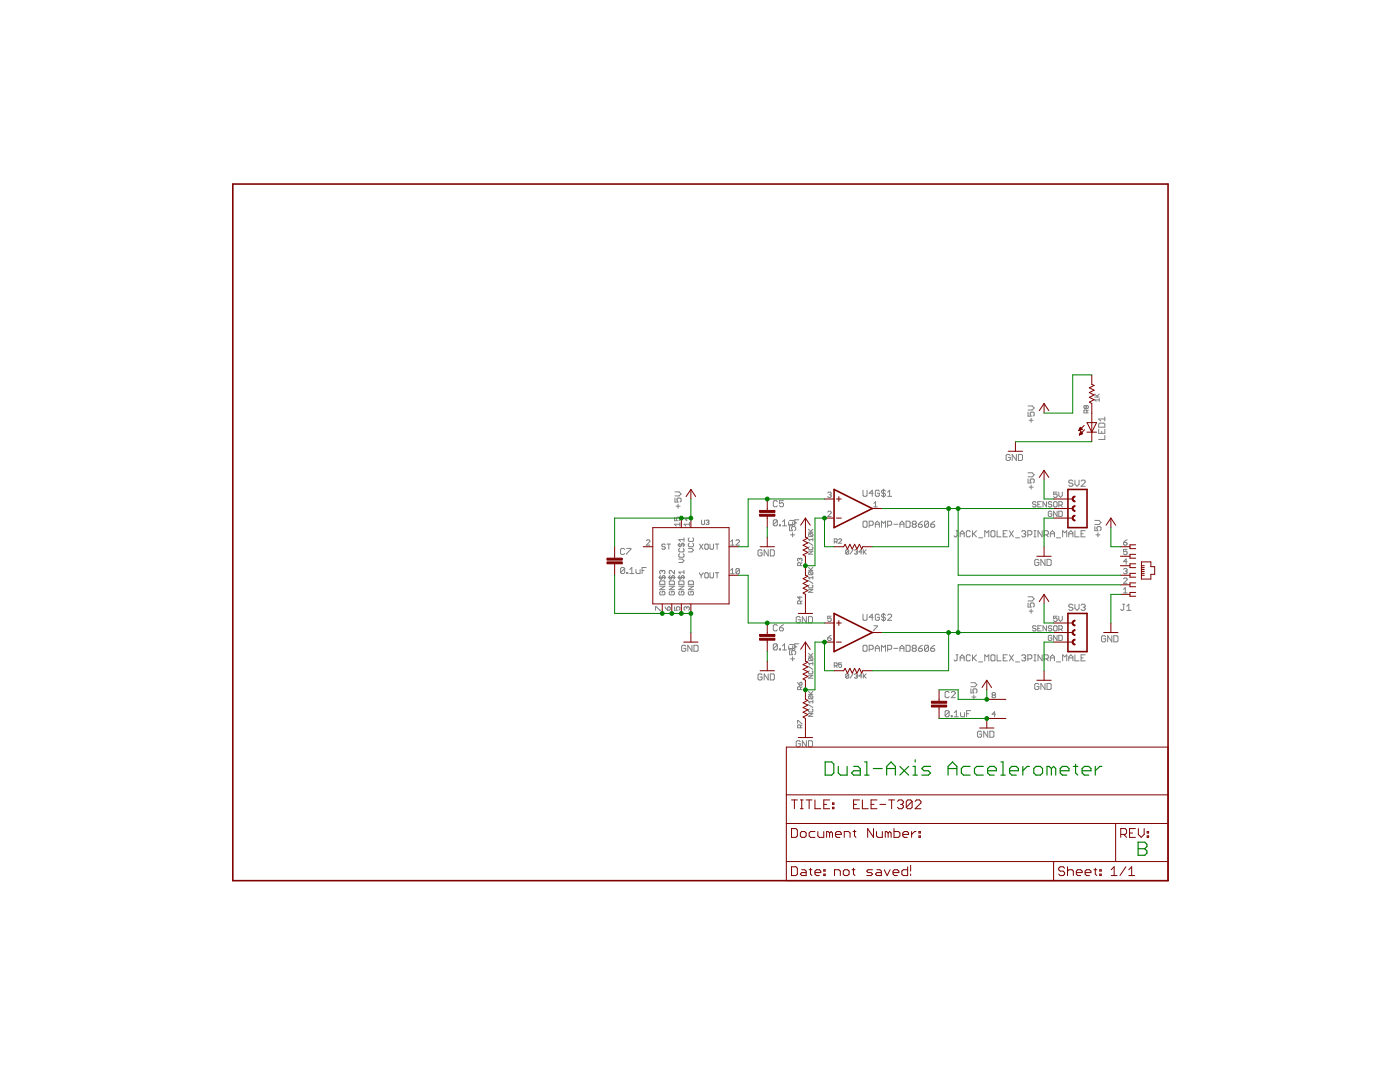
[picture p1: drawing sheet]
<svg xmlns="http://www.w3.org/2000/svg" width="279mm" height="216mm" viewBox="0 0 279 216" stroke-linecap="round" stroke-linejoin="round" font-family="sans-serif">
<g fill="#808080" stroke="#808080" stroke-width=".2">
<path d="M190.4 106.9l.2 .2z"/>
<path d="M190.6 107.1h.2z"/>
<path d="M190.8 107.1l.2-.2z"/>
<path d="M191 105.9v1z"/>
<path d="M190.8 105.9h.4z"/>
<path d="M191.6 106.3v.8z"/>
<path d="M191.6 106.3l.4-.4z"/>
<path d="M192 105.9l.4 .4z"/>
<path d="M192.4 106.3v.8z"/>
<path d="M191.6 106.5h.8z"/>
<path d="M193.5 105.9l.2 .2z"/>
<path d="M193 105.9h.5z"/>
<path d="M193 105.9l-.2 .2z"/>
<path d="M192.8 106.1v.8z"/>
<path d="M192.8 106.9l.2 .2z"/>
<path d="M193 107.1h.5z"/>
<path d="M193.7 106.9l-.2 .2z"/>
<path d="M194.1 105.9v1.2z"/>
<path d="M194.9 105.9l-.8 .8z"/>
<path d="M194.3 106.5l.6 .6z"/>
<path d="M195.3 107.3h.8z"/>
<path d="M196.5 105.9v1.2z"/>
<path d="M196.5 105.9l.4 .4z"/>
<path d="M196.9 106.3l.4-.4z"/>
<path d="M197.3 105.9v1.2z"/>
<path d="M198 105.9h.4z"/>
<path d="M198 105.9l-.2 .2z"/>
<path d="M197.8 106.1v.8z"/>
<path d="M197.8 106.9l.2 .2z"/>
<path d="M198 107.1h.4z"/>
<path d="M198.6 106.9l-.2 .2z"/>
<path d="M198.6 106.1v.8z"/>
<path d="M198.4 105.9l.2 .2z"/>
<path d="M199 105.9v1.2z"/>
<path d="M199 107.1h.8z"/>
<path d="M200.2 105.9h.8z"/>
<path d="M200.2 105.9v1.2z"/>
<path d="M200.2 107.1h.8z"/>
<path d="M200.2 106.5h.4z"/>
<path d="M201.4 105.9l.8 1.2z"/>
<path d="M202.2 105.9l-.8 1.2z"/>
<path d="M202.7 107.3h.8z"/>
<path d="M204.1 105.9l-.2 .2z"/>
<path d="M204.1 105.9h.4z"/>
<path d="M204.5 105.9l.2 .2z"/>
<path d="M204.7 106.1v.2z"/>
<path d="M204.7 106.3l-.2 .2z"/>
<path d="M204.3 106.5h.2z"/>
<path d="M204.5 106.5l.2 .2z"/>
<path d="M204.7 106.7v.2z"/>
<path d="M204.7 106.9l-.2 .2z"/>
<path d="M204.1 107.1h.4z"/>
<path d="M203.9 106.9l.2 .2z"/>
<path d="M205.1 105.9v1.2z"/>
<path d="M205.1 105.9h.6z"/>
<path d="M205.7 105.9l.2 .2z"/>
<path d="M205.9 106.1v.4z"/>
<path d="M205.9 106.5l-.2 .2z"/>
<path d="M205.1 106.7h.6z"/>
<path d="M206.4 107.1h.4z"/>
<path d="M206.5 105.9v1.2z"/>
<path d="M206.4 105.9h.4z"/>
<path d="M207.2 105.9v1.2z"/>
<path d="M207.2 105.9l.8 1.2z"/>
<path d="M208 105.9v1.2z"/>
<path d="M208.4 105.9v1.2z"/>
<path d="M208.4 105.9h.6z"/>
<path d="M209 105.9l.2 .2z"/>
<path d="M209.2 106.1v.4z"/>
<path d="M209.2 106.5l-.2 .2z"/>
<path d="M208.4 106.7h.6z"/>
<path d="M208.8 106.7l.4 .4z"/>
<path d="M209.6 106.3v.8z"/>
<path d="M209.6 106.3l.4-.4z"/>
<path d="M210 105.9l.4 .4z"/>
<path d="M210.4 106.3v.8z"/>
<path d="M209.6 106.5h.8z"/>
<path d="M210.8 107.3h.9z"/>
<path d="M212.1 105.9v1.2z"/>
<path d="M212.1 105.9l.4 .4z"/>
<path d="M212.5 106.3l.4-.4z"/>
<path d="M212.9 105.9v1.2z"/>
<path d="M213.3 106.3v.8z"/>
<path d="M213.3 106.3l.4-.4z"/>
<path d="M213.7 105.9l.4 .4z"/>
<path d="M214.1 106.3v.8z"/>
<path d="M213.3 106.5h.8z"/>
<path d="M214.5 105.9v1.2z"/>
<path d="M214.5 107.1h.8z"/>
<path d="M215.8 105.9h.8z"/>
<path d="M215.8 105.9v1.2z"/>
<path d="M215.8 107.1h.8z"/>
<path d="M215.8 106.5h.4z"/>
<path d="M190.4 131.7l.2 .2z"/>
<path d="M190.6 131.9h.2z"/>
<path d="M190.8 131.9l.2-.2z"/>
<path d="M191 130.7v1z"/>
<path d="M190.8 130.7h.4z"/>
<path d="M191.6 131.1v.8z"/>
<path d="M191.6 131.1l.4-.4z"/>
<path d="M192 130.7l.4 .4z"/>
<path d="M192.4 131.1v.8z"/>
<path d="M191.6 131.3h.8z"/>
<path d="M193.5 130.7l.2 .2z"/>
<path d="M193 130.7h.5z"/>
<path d="M193 130.7l-.2 .2z"/>
<path d="M192.8 130.9v.8z"/>
<path d="M192.8 131.7l.2 .2z"/>
<path d="M193 131.9h.5z"/>
<path d="M193.5 131.9l.2-.2z"/>
<path d="M194.1 130.7v1.2z"/>
<path d="M194.1 131.5l.8-.8z"/>
<path d="M194.3 131.3l.6 .6z"/>
<path d="M195.3 132.1h.8z"/>
<path d="M196.5 130.7v1.2z"/>
<path d="M196.5 130.7l.4 .4z"/>
<path d="M196.9 131.1l.4-.4z"/>
<path d="M197.3 130.7v1.2z"/>
<path d="M198 130.7h.4z"/>
<path d="M198 130.7l-.2 .2z"/>
<path d="M197.8 130.9v.8z"/>
<path d="M197.8 131.7l.2 .2z"/>
<path d="M198 131.9h.4z"/>
<path d="M198.4 131.9l.2-.2z"/>
<path d="M198.6 130.9v.8z"/>
<path d="M198.4 130.7l.2 .2z"/>
<path d="M199 130.7v1.2z"/>
<path d="M199 131.9h.8z"/>
<path d="M200.2 130.7h.8z"/>
<path d="M200.2 130.7v1.2z"/>
<path d="M200.2 131.9h.8z"/>
<path d="M200.2 131.3h.4z"/>
<path d="M201.4 130.7l.8 1.2z"/>
<path d="M202.2 130.7l-.8 1.2z"/>
<path d="M202.7 132.1h.8z"/>
<path d="M203.9 130.9l.2-.2z"/>
<path d="M204.1 130.7h.4z"/>
<path d="M204.5 130.7l.2 .2z"/>
<path d="M204.7 130.9v.2z"/>
<path d="M204.7 131.1l-.2 .2z"/>
<path d="M204.3 131.3h.2z"/>
<path d="M204.5 131.3l.2 .2z"/>
<path d="M204.7 131.5v.2z"/>
<path d="M204.5 131.9l.2-.2z"/>
<path d="M204.1 131.9h.4z"/>
<path d="M203.9 131.7l.2 .2z"/>
<path d="M205.1 130.7v1.2z"/>
<path d="M205.1 130.7h.6z"/>
<path d="M205.7 130.7l.2 .2z"/>
<path d="M205.9 130.9v.4z"/>
<path d="M205.7 131.5l.2-.2z"/>
<path d="M205.1 131.5h.6z"/>
<path d="M206.4 131.9h.4z"/>
<path d="M206.5 130.7v1.2z"/>
<path d="M206.4 130.7h.4z"/>
<path d="M207.2 130.7v1.2z"/>
<path d="M207.2 130.7l.8 1.2z"/>
<path d="M208 130.7v1.2z"/>
<path d="M208.4 130.7v1.2z"/>
<path d="M208.4 130.7h.6z"/>
<path d="M209 130.7l.2 .2z"/>
<path d="M209.2 130.9v.4z"/>
<path d="M209 131.5l.2-.2z"/>
<path d="M208.4 131.5h.6z"/>
<path d="M208.8 131.5l.4 .4z"/>
<path d="M209.6 131.1v.8z"/>
<path d="M209.6 131.1l.4-.4z"/>
<path d="M210 130.7l.4 .4z"/>
<path d="M210.4 131.1v.8z"/>
<path d="M209.6 131.3h.8z"/>
<path d="M210.8 132.1h.9z"/>
<path d="M212.1 130.7v1.2z"/>
<path d="M212.1 130.7l.4 .4z"/>
<path d="M212.5 131.1l.4-.4z"/>
<path d="M212.9 130.7v1.2z"/>
<path d="M213.3 131.1v.8z"/>
<path d="M213.3 131.1l.4-.4z"/>
<path d="M213.7 130.7l.4 .4z"/>
<path d="M214.1 131.1v.8z"/>
<path d="M213.3 131.3h.8z"/>
<path d="M214.5 130.7v1.2z"/>
<path d="M214.5 131.9h.8z"/>
<path d="M215.8 130.7h.8z"/>
<path d="M215.8 130.7v1.2z"/>
<path d="M215.8 131.9h.8z"/>
<path d="M215.8 131.3h.4z"/>
<path d="M172.4 104h.4z"/>
<path d="M172.4 104l-.2 .2z"/>
<path d="M172.2 104.2v.8z"/>
<path d="M172.2 105l.2 .2z"/>
<path d="M172.4 105.2h.4z"/>
<path d="M173 105l-.2 .2z"/>
<path d="M173 104.2v.8z"/>
<path d="M172.8 104l.2 .2z"/>
<path d="M173.5 104v1.2z"/>
<path d="M173.5 104h.6z"/>
<path d="M174.1 104l.2 .2z"/>
<path d="M174.3 104.2v.4z"/>
<path d="M174.3 104.6l-.2 .2z"/>
<path d="M173.5 104.8h.6z"/>
<path d="M174.7 104.4v.8z"/>
<path d="M174.7 104.4l.4-.4z"/>
<path d="M175.1 104l.4 .4z"/>
<path d="M175.5 104.4v.8z"/>
<path d="M174.7 104.6h.8z"/>
<path d="M175.9 104v1.2z"/>
<path d="M175.9 104l.4 .4z"/>
<path d="M176.3 104.4l.4-.4z"/>
<path d="M176.7 104v1.2z"/>
<path d="M177.1 104v1.2z"/>
<path d="M177.1 104h.7z"/>
<path d="M177.8 104l.1 .2z"/>
<path d="M177.9 104.2v.4z"/>
<path d="M177.9 104.6l-.1 .2z"/>
<path d="M177.1 104.8h.7z"/>
<path d="M178.4 104.6h.8z"/>
<path d="M179.6 104.4v.8z"/>
<path d="M179.6 104.4l.4-.4z"/>
<path d="M180 104l.4 .4z"/>
<path d="M180.4 104.4v.8z"/>
<path d="M179.6 104.6h.8z"/>
<path d="M180.8 104v1.2z"/>
<path d="M180.8 105.2h.6z"/>
<path d="M181.6 105l-.2 .2z"/>
<path d="M181.6 104.2v.8z"/>
<path d="M181.4 104l.2 .2z"/>
<path d="M180.8 104h.6z"/>
<path d="M182.2 104l-.1 .2z"/>
<path d="M182.2 104h.5z"/>
<path d="M182.7 104l.2 .2z"/>
<path d="M182.9 104.2v.2z"/>
<path d="M182.9 104.4l-.2 .2z"/>
<path d="M182.7 104.6l.2 .2z"/>
<path d="M182.9 104.8v.2z"/>
<path d="M182.9 105l-.2 .2z"/>
<path d="M182.2 105.2h.5z"/>
<path d="M182.1 105l.1 .2z"/>
<path d="M182.1 104.8v.2z"/>
<path d="M182.2 104.6l-.1 .2z"/>
<path d="M182.1 104.4l.1 .2z"/>
<path d="M182.1 104.2v.2z"/>
<path d="M182.2 104.6h.5z"/>
<path d="M183.7 104.2l.4-.2z"/>
<path d="M183.7 104.2l-.4 .4z"/>
<path d="M183.3 104.6v.4z"/>
<path d="M183.3 105l.2 .2z"/>
<path d="M183.5 105.2h.4z"/>
<path d="M184.1 105l-.2 .2z"/>
<path d="M184.1 104.8v.2z"/>
<path d="M183.9 104.6l.2 .2z"/>
<path d="M183.3 104.6h.6z"/>
<path d="M184.5 104.2v.8z"/>
<path d="M184.7 104l-.2 .2z"/>
<path d="M184.7 104h.4z"/>
<path d="M185.1 104l.2 .2z"/>
<path d="M185.3 104.2v.8z"/>
<path d="M185.3 105l-.2 .2z"/>
<path d="M184.7 105.2h.4z"/>
<path d="M184.5 105l.2 .2z"/>
<path d="M184.5 105l.8-.8z"/>
<path d="M186.1 104.2l.4-.2z"/>
<path d="M186.1 104.2l-.4 .4z"/>
<path d="M185.7 104.6v.4z"/>
<path d="M185.7 105l.2 .2z"/>
<path d="M185.9 105.2h.5z"/>
<path d="M186.5 105l-.1 .2z"/>
<path d="M186.5 104.8v.2z"/>
<path d="M186.4 104.6l.1 .2z"/>
<path d="M185.7 104.6h.7z"/>
<path d="M172.4 128.8h.4z"/>
<path d="M172.4 128.8l-.2 .1z"/>
<path d="M172.2 128.9v.9z"/>
<path d="M172.2 129.8l.2 .2z"/>
<path d="M172.4 130h.4z"/>
<path d="M172.8 130l.2-.2z"/>
<path d="M173 128.9v.9z"/>
<path d="M172.8 128.8l.2 .1z"/>
<path d="M173.5 128.8v1.2z"/>
<path d="M173.5 128.8h.6z"/>
<path d="M174.1 128.8l.2 .1z"/>
<path d="M174.3 128.9v.5z"/>
<path d="M174.3 129.4l-.2 .2z"/>
<path d="M173.5 129.6h.6z"/>
<path d="M174.7 129.2v.8z"/>
<path d="M174.7 129.2l.4-.4z"/>
<path d="M175.1 128.8l.4 .4z"/>
<path d="M175.5 129.2v.8z"/>
<path d="M174.7 129.4h.8z"/>
<path d="M175.9 128.8v1.2z"/>
<path d="M175.9 128.8l.4 .4z"/>
<path d="M176.3 129.2l.4-.4z"/>
<path d="M176.7 128.8v1.2z"/>
<path d="M177.1 128.8v1.2z"/>
<path d="M177.1 128.8h.7z"/>
<path d="M177.8 128.8l.1 .1z"/>
<path d="M177.9 128.9v.5z"/>
<path d="M177.8 129.6l.1-.2z"/>
<path d="M177.1 129.6h.7z"/>
<path d="M178.4 129.4h.8z"/>
<path d="M179.6 129.2v.8z"/>
<path d="M179.6 129.2l.4-.4z"/>
<path d="M180 128.8l.4 .4z"/>
<path d="M180.4 129.2v.8z"/>
<path d="M179.6 129.4h.8z"/>
<path d="M180.8 128.8v1.2z"/>
<path d="M180.8 130h.6z"/>
<path d="M181.4 130l.2-.2z"/>
<path d="M181.6 128.9v.9z"/>
<path d="M181.4 128.8l.2 .1z"/>
<path d="M180.8 128.8h.6z"/>
<path d="M182.1 128.9l.1-.1z"/>
<path d="M182.2 128.8h.5z"/>
<path d="M182.7 128.8l.2 .1z"/>
<path d="M182.9 128.9v.3z"/>
<path d="M182.9 129.2l-.2 .2z"/>
<path d="M182.7 129.4l.2 .2z"/>
<path d="M182.9 129.6v.2z"/>
<path d="M182.9 129.8l-.2 .2z"/>
<path d="M182.2 130h.5z"/>
<path d="M182.1 129.8l.1 .2z"/>
<path d="M182.1 129.6v.2z"/>
<path d="M182.1 129.6l.1-.2z"/>
<path d="M182.1 129.2l.1 .2z"/>
<path d="M182.1 128.9v.3z"/>
<path d="M182.2 129.4h.5z"/>
<path d="M183.7 128.9l.4-.1z"/>
<path d="M183.7 128.9l-.4 .5z"/>
<path d="M183.3 129.4v.4z"/>
<path d="M183.3 129.8l.2 .2z"/>
<path d="M183.5 130h.4z"/>
<path d="M183.9 130l.2-.2z"/>
<path d="M184.1 129.6v.2z"/>
<path d="M183.9 129.4l.2 .2z"/>
<path d="M183.3 129.4h.6z"/>
<path d="M184.5 128.9v.9z"/>
<path d="M184.5 128.9l.2-.1z"/>
<path d="M184.7 128.8h.4z"/>
<path d="M185.1 128.8l.2 .1z"/>
<path d="M185.3 128.9v.9z"/>
<path d="M185.3 129.8l-.2 .2z"/>
<path d="M184.7 130h.4z"/>
<path d="M184.5 129.8l.2 .2z"/>
<path d="M185.3 128.9l-.8 .9z"/>
<path d="M186.1 128.9l.4-.1z"/>
<path d="M186.1 128.9l-.4 .5z"/>
<path d="M185.7 129.4v.4z"/>
<path d="M185.7 129.8l.2 .2z"/>
<path d="M185.9 130h.5z"/>
<path d="M186.4 130l.1-.2z"/>
<path d="M186.5 129.6v.2z"/>
<path d="M186.4 129.4l.1 .2z"/>
<path d="M185.7 129.4h.7z"/>
<path d="M195.7 145.9l.2 .2z"/>
<path d="M195.3 145.9h.4z"/>
<path d="M195.3 145.9l-.2 .2z"/>
<path d="M195.1 146.1v.8z"/>
<path d="M195.1 146.9l.2 .2z"/>
<path d="M195.3 147.1h.4z"/>
<path d="M195.7 147.1l.2-.2z"/>
<path d="M195.9 146.5v.4z"/>
<path d="M195.5 146.5h.4z"/>
<path d="M196.3 145.9v1.2z"/>
<path d="M196.3 145.9l.8 1.2z"/>
<path d="M197.1 145.9v1.2z"/>
<path d="M197.5 145.9v1.2z"/>
<path d="M197.5 147.1h.6z"/>
<path d="M198.1 147.1l.3-.2z"/>
<path d="M198.4 146.1v.8z"/>
<path d="M198.1 145.9l.3 .2z"/>
<path d="M197.5 145.9h.6z"/>
<path d="M194.4 138.7v.8z"/>
<path d="M194 139.1h.8z"/>
<path d="M193.8 137.5v.8z"/>
<path d="M193.8 138.3h.6z"/>
<path d="M194.2 137.9l.2 .4z"/>
<path d="M194.2 137.7v.2z"/>
<path d="M194.4 137.5l-.2 .2z"/>
<path d="M194.4 137.5h.4z"/>
<path d="M194.8 137.5l.2 .2z"/>
<path d="M195 137.7v.4z"/>
<path d="M195 138.1l-.2 .2z"/>
<path d="M193.8 137h.8z"/>
<path d="M194.6 137l.4-.4z"/>
<path d="M194.6 136.2l.4 .4z"/>
<path d="M193.8 136.2h.8z"/>
<path d="M188.6 142v.8z"/>
<path d="M188.8 141.8l-.2 .2z"/>
<path d="M188.8 141.8h.4z"/>
<path d="M189.2 141.8l.2 .2z"/>
<path d="M189.4 142v.8z"/>
<path d="M189.4 142.8l-.2 .2z"/>
<path d="M188.8 143h.4z"/>
<path d="M188.6 142.8l.2 .2z"/>
<path d="M188.6 142.8l.8-.8z"/>
<path d="M189.8 142.8v.2z"/>
<path d="M189.8 142.8h.2z"/>
<path d="M190 142.8v.2z"/>
<path d="M189.8 143h.2z"/>
<path d="M190.5 142.2l.4-.4z"/>
<path d="M190.9 141.8v1.2z"/>
<path d="M190.5 143h.8z"/>
<path d="M191.7 142.2v.6z"/>
<path d="M191.7 142.8l.2 .2z"/>
<path d="M191.9 143h.6z"/>
<path d="M192.5 142.2v.8z"/>
<path d="M192.9 141.8v1.2z"/>
<path d="M192.9 141.8h.8z"/>
<path d="M192.9 142.4h.4z"/>
<path d="M207.1 136.4l.2 .2z"/>
<path d="M206.7 136.4h.4z"/>
<path d="M206.5 136.6l.2-.2z"/>
<path d="M206.5 136.6v.8z"/>
<path d="M206.5 137.4l.2 .2z"/>
<path d="M206.7 137.6h.4z"/>
<path d="M207.1 137.6l.2-.2z"/>
<path d="M207.3 137v.4z"/>
<path d="M206.9 137h.4z"/>
<path d="M207.7 136.4v1.2z"/>
<path d="M207.7 136.4l.9 1.2z"/>
<path d="M208.6 136.4v1.2z"/>
<path d="M209 136.4v1.2z"/>
<path d="M209 137.6h.6z"/>
<path d="M209.6 137.6l.2-.2z"/>
<path d="M209.8 136.6v.8z"/>
<path d="M209.6 136.4l.2 .2z"/>
<path d="M209 136.4h.6z"/>
<path d="M207.1 111.6l.2 .2z"/>
<path d="M206.7 111.6h.4z"/>
<path d="M206.5 111.8l.2-.2z"/>
<path d="M206.5 111.8v.8z"/>
<path d="M206.5 112.6l.2 .2z"/>
<path d="M206.7 112.8h.4z"/>
<path d="M207.1 112.8l.2-.2z"/>
<path d="M207.3 112.2v.4z"/>
<path d="M206.9 112.2h.4z"/>
<path d="M207.7 111.6v1.2z"/>
<path d="M207.7 111.6l.9 1.2z"/>
<path d="M208.6 111.6v1.2z"/>
<path d="M209 111.6v1.2z"/>
<path d="M209 112.8h.6z"/>
<path d="M209.6 112.8l.2-.2z"/>
<path d="M209.8 111.8v.8z"/>
<path d="M209.6 111.6l.2 .2z"/>
<path d="M209 111.6h.6z"/>
<path d="M205.8 96.8v.8z"/>
<path d="M205.4 97.2h.8z"/>
<path d="M205.2 95.6v.8z"/>
<path d="M205.2 96.4h.6z"/>
<path d="M205.6 96l.2 .4z"/>
<path d="M205.6 95.8v.2z"/>
<path d="M205.6 95.8l.2-.2z"/>
<path d="M205.8 95.6h.4z"/>
<path d="M206.2 95.6l.2 .2z"/>
<path d="M206.4 95.8v.4z"/>
<path d="M206.2 96.4l.2-.2z"/>
<path d="M205.2 95.1h.8z"/>
<path d="M206 95.1l.4-.4z"/>
<path d="M206 94.3l.4 .4z"/>
<path d="M205.2 94.3h.8z"/>
<path d="M205.8 121.5v.9z"/>
<path d="M205.4 121.9h.8z"/>
<path d="M205.2 120.3v.8z"/>
<path d="M205.2 121.1h.6z"/>
<path d="M205.6 120.7l.2 .4z"/>
<path d="M205.6 120.5v.2z"/>
<path d="M205.8 120.3l-.2 .2z"/>
<path d="M205.8 120.3h.4z"/>
<path d="M206.2 120.3l.2 .2z"/>
<path d="M206.4 120.5v.4z"/>
<path d="M206.2 121.1l.2-.2z"/>
<path d="M205.2 119.9h.8z"/>
<path d="M206.4 119.5l-.4 .4z"/>
<path d="M206 119.1l.4 .4z"/>
<path d="M205.2 119.1h.8z"/>
<path d="M136.7 128.8l.2 .1z"/>
<path d="M136.2 128.8h.5z"/>
<path d="M136 128.9l.2-.1z"/>
<path d="M136 128.9v.9z"/>
<path d="M136 129.8l.2 .2z"/>
<path d="M136.2 130h.5z"/>
<path d="M136.7 130l.2-.2z"/>
<path d="M136.9 129.4v.4z"/>
<path d="M136.4 129.4h.5z"/>
<path d="M137.3 128.8v1.2z"/>
<path d="M137.3 128.8l.8 1.2z"/>
<path d="M138.1 128.8v1.2z"/>
<path d="M138.5 128.8v1.2z"/>
<path d="M138.5 130h.6z"/>
<path d="M139.1 130l.2-.2z"/>
<path d="M139.3 128.9v.9z"/>
<path d="M139.1 128.8l.2 .1z"/>
<path d="M138.5 128.8h.6z"/>
<path d="M135.3 100.6v.8z"/>
<path d="M134.9 101h.8z"/>
<path d="M134.7 99.4v.8z"/>
<path d="M134.7 100.2h.6z"/>
<path d="M135.1 99.8l.2 .4z"/>
<path d="M135.1 99.6v.2z"/>
<path d="M135.1 99.6l.2-.2z"/>
<path d="M135.3 99.4h.4z"/>
<path d="M135.7 99.4l.2 .2z"/>
<path d="M135.9 99.6v.4z"/>
<path d="M135.9 100l-.2 .2z"/>
<path d="M134.7 99h.8z"/>
<path d="M135.9 98.6l-.4 .4z"/>
<path d="M135.5 98.1l.4 .5z"/>
<path d="M134.7 98.1h.8z"/>
<path d="M154.3 103.9v.8z"/>
<path d="M154.3 103.9l.2-.2z"/>
<path d="M154.5 103.7h.4z"/>
<path d="M154.9 103.7l.2 .2z"/>
<path d="M155.1 103.9v.8z"/>
<path d="M155.1 104.7l-.2 .2z"/>
<path d="M154.5 104.9h.4z"/>
<path d="M154.3 104.7l.2 .2z"/>
<path d="M155.1 103.9l-.8 .8z"/>
<path d="M155.6 104.7v.2z"/>
<path d="M155.6 104.7h.2z"/>
<path d="M155.8 104.7v.2z"/>
<path d="M155.6 104.9h.2z"/>
<path d="M156.2 104.1l.4-.4z"/>
<path d="M156.6 103.7v1.2z"/>
<path d="M156.2 104.9h.8z"/>
<path d="M157.4 104.1v.6z"/>
<path d="M157.4 104.7l.2 .2z"/>
<path d="M157.6 104.9h.6z"/>
<path d="M158.2 104.1v.8z"/>
<path d="M158.6 103.7v1.2z"/>
<path d="M158.6 103.7h.8z"/>
<path d="M158.6 104.3h.4z"/>
<path d="M154.3 128.7v.8z"/>
<path d="M154.3 128.7l.2-.2z"/>
<path d="M154.5 128.5h.4z"/>
<path d="M154.9 128.5l.2 .2z"/>
<path d="M155.1 128.7v.8z"/>
<path d="M155.1 129.5l-.2 .2z"/>
<path d="M154.5 129.7h.4z"/>
<path d="M154.3 129.5l.2 .2z"/>
<path d="M154.3 129.5l.8-.8z"/>
<path d="M155.6 129.5v.2z"/>
<path d="M155.6 129.5h.2z"/>
<path d="M155.8 129.5v.2z"/>
<path d="M155.6 129.7h.2z"/>
<path d="M156.6 128.5l-.4 .4z"/>
<path d="M156.6 128.5v1.2z"/>
<path d="M156.2 129.7h.8z"/>
<path d="M157.4 128.9v.6z"/>
<path d="M157.4 129.5l.2 .2z"/>
<path d="M157.6 129.7h.6z"/>
<path d="M158.2 128.9v.8z"/>
<path d="M158.6 128.5v1.2z"/>
<path d="M158.6 128.5h.8z"/>
<path d="M158.6 129.1h.4z"/>
<path d="M151.9 134.5l.2 .2z"/>
<path d="M151.5 134.5h.4z"/>
<path d="M151.3 134.7l.2-.2z"/>
<path d="M151.3 134.7v.8z"/>
<path d="M151.3 135.5l.2 .2z"/>
<path d="M151.5 135.7h.4z"/>
<path d="M151.9 135.7l.2-.2z"/>
<path d="M152.1 135.1v.4z"/>
<path d="M151.7 135.1h.4z"/>
<path d="M152.5 134.5v1.2z"/>
<path d="M152.5 134.5l.8 1.2z"/>
<path d="M153.3 134.5v1.2z"/>
<path d="M153.7 134.5v1.2z"/>
<path d="M153.7 135.7h.6z"/>
<path d="M154.3 135.7l.2-.2z"/>
<path d="M154.5 134.7v.8z"/>
<path d="M154.3 134.5l.2 .2z"/>
<path d="M153.7 134.5h.6z"/>
<path d="M151.9 109.7l.2 .2z"/>
<path d="M151.5 109.7h.4z"/>
<path d="M151.5 109.7l-.2 .2z"/>
<path d="M151.3 109.9v.8z"/>
<path d="M151.3 110.7l.2 .2z"/>
<path d="M151.5 110.9h.4z"/>
<path d="M152.1 110.7l-.2 .2z"/>
<path d="M152.1 110.3v.4z"/>
<path d="M151.7 110.3h.4z"/>
<path d="M152.5 109.7v1.2z"/>
<path d="M152.5 109.7l.8 1.2z"/>
<path d="M153.3 109.7v1.2z"/>
<path d="M153.7 109.7v1.2z"/>
<path d="M153.7 110.9h.6z"/>
<path d="M154.5 110.7l-.2 .2z"/>
<path d="M154.5 109.9v.8z"/>
<path d="M154.3 109.7l.2 .2z"/>
<path d="M153.7 109.7h.6z"/>
<path d="M168.8 109.8v.6z"/>
<path d="M168.8 109.8l.1-.1z"/>
<path d="M168.9 109.7h.3z"/>
<path d="M169.2 109.7l.2 .1z"/>
<path d="M169.4 109.8v.6z"/>
<path d="M169.4 110.4l-.2 .2z"/>
<path d="M168.9 110.6h.3z"/>
<path d="M168.8 110.4l.1 .2z"/>
<path d="M168.8 110.4l.6-.6z"/>
<path d="M170.2 109.7l-.5 .9z"/>
<path d="M170.5 109.8l.2-.1z"/>
<path d="M170.7 109.7h.3z"/>
<path d="M171 109.7l.1 .1z"/>
<path d="M171.1 109.8v.2z"/>
<path d="M171.1 110l-.1 .1z"/>
<path d="M170.8 110.1h.2z"/>
<path d="M171 110.1l.1 .2z"/>
<path d="M171.1 110.3v.1z"/>
<path d="M171.1 110.4l-.1 .2z"/>
<path d="M170.7 110.6h.3z"/>
<path d="M170.5 110.4l.2 .2z"/>
<path d="M171.9 109.7v.9z"/>
<path d="M171.4 110.1l.5-.4z"/>
<path d="M171.4 110.1h.6z"/>
<path d="M172.3 109.7v.9z"/>
<path d="M172.9 109.7l-.6 .6z"/>
<path d="M172.4 110.1l.5 .5z"/>
<path d="M161.4 110.6h.8z"/>
<path d="M161.4 110.6l.8-.6z"/>
<path d="M161.4 110h.8z"/>
<path d="M161.5 109.1l-.1 .2z"/>
<path d="M161.4 109.3v.2z"/>
<path d="M161.4 109.5l.1 .2z"/>
<path d="M161.5 109.7h.6z"/>
<path d="M162.1 109.7l.1-.2z"/>
<path d="M162.2 109.3v.2z"/>
<path d="M162.1 109.1l.1 .2z"/>
<path d="M161.4 108.2l.8 .6z"/>
<path d="M161.4 107.7l.2 .2z"/>
<path d="M161.4 107.7h.8z"/>
<path d="M162.2 107.4v.5z"/>
<path d="M161.5 107.1h.6z"/>
<path d="M161.4 106.9l.1 .2z"/>
<path d="M161.4 106.6v.3z"/>
<path d="M161.4 106.6l.1-.1z"/>
<path d="M161.5 106.5h.6z"/>
<path d="M162.1 106.5l.1 .1z"/>
<path d="M162.2 106.6v.3z"/>
<path d="M162.1 107.1l.1-.2z"/>
<path d="M161.5 106.5l.6 .6z"/>
<path d="M161.4 106.2h.8z"/>
<path d="M161.4 105.6l.5 .6z"/>
<path d="M162.2 105.6l-.4 .4z"/>
<path d="M161.4 118.2h.8z"/>
<path d="M161.4 118.2l.8-.6z"/>
<path d="M161.4 117.6h.8z"/>
<path d="M161.4 116.9l.1-.2z"/>
<path d="M161.4 116.9v.3z"/>
<path d="M161.4 117.2l.1 .1z"/>
<path d="M161.5 117.3h.6z"/>
<path d="M162.1 117.3l.1-.1z"/>
<path d="M162.2 116.9v.3z"/>
<path d="M162.1 116.7l.1 .2z"/>
<path d="M161.4 115.8l.8 .6z"/>
<path d="M161.4 115.3l.2 .2z"/>
<path d="M161.4 115.3h.8z"/>
<path d="M162.2 115v.5z"/>
<path d="M161.5 114.7h.6z"/>
<path d="M161.4 114.5l.1 .2z"/>
<path d="M161.4 114.2v.3z"/>
<path d="M161.4 114.2l.1-.1z"/>
<path d="M161.5 114.1h.6z"/>
<path d="M162.1 114.1l.1 .1z"/>
<path d="M162.2 114.2v.3z"/>
<path d="M162.1 114.7l.1-.2z"/>
<path d="M161.5 114.1l.6 .6z"/>
<path d="M161.4 113.8h.8z"/>
<path d="M161.4 113.2l.5 .6z"/>
<path d="M162.2 113.2l-.4 .5z"/>
<path d="M168.8 134.6v.6z"/>
<path d="M168.8 134.6l.1-.1z"/>
<path d="M168.9 134.5h.3z"/>
<path d="M169.2 134.5l.2 .1z"/>
<path d="M169.4 134.6v.6z"/>
<path d="M169.4 135.2l-.2 .1z"/>
<path d="M168.9 135.3h.3z"/>
<path d="M168.8 135.2l.1 .1z"/>
<path d="M168.8 135.2l.6-.6z"/>
<path d="M170.2 134.5l-.5 .8z"/>
<path d="M170.5 134.6l.2-.1z"/>
<path d="M170.7 134.5h.3z"/>
<path d="M171 134.5l.1 .1z"/>
<path d="M171.1 134.6v.1z"/>
<path d="M171.1 134.7l-.1 .2z"/>
<path d="M170.8 134.9h.2z"/>
<path d="M171 134.9l.1 .1z"/>
<path d="M171.1 135v.2z"/>
<path d="M171.1 135.2l-.1 .1z"/>
<path d="M170.7 135.3h.3z"/>
<path d="M170.5 135.2l.2 .1z"/>
<path d="M171.9 134.5v.8z"/>
<path d="M171.9 134.5l-.5 .4z"/>
<path d="M171.4 134.9h.6z"/>
<path d="M172.3 134.5v.8z"/>
<path d="M172.3 135l.6-.5z"/>
<path d="M172.4 134.9l.5 .4z"/>
<path d="M161.4 135.3h.8z"/>
<path d="M161.4 135.3l.8-.6z"/>
<path d="M161.4 134.7h.8z"/>
<path d="M161.5 133.9l-.1 .1z"/>
<path d="M161.4 134v.3z"/>
<path d="M161.4 134.3l.1 .2z"/>
<path d="M161.5 134.5h.6z"/>
<path d="M162.1 134.5l.1-.2z"/>
<path d="M162.2 134v.3z"/>
<path d="M162.1 133.9l.1 .1z"/>
<path d="M161.4 133l.8 .6z"/>
<path d="M161.4 132.4l.2 .3z"/>
<path d="M161.4 132.4h.8z"/>
<path d="M162.2 132.1v.6z"/>
<path d="M161.5 131.8h.6z"/>
<path d="M161.4 131.7l.1 .1z"/>
<path d="M161.4 131.4v.3z"/>
<path d="M161.4 131.4l.1-.2z"/>
<path d="M161.5 131.2h.6z"/>
<path d="M162.1 131.2l.1 .2z"/>
<path d="M162.2 131.4v.3z"/>
<path d="M162.2 131.7l-.1 .1z"/>
<path d="M161.5 131.2l.6 .6z"/>
<path d="M161.4 130.9h.8z"/>
<path d="M161.4 130.4l.5 .5z"/>
<path d="M161.8 130.8l.4-.4z"/>
<path d="M161.4 142.9h.8z"/>
<path d="M161.4 142.9l.8-.5z"/>
<path d="M161.4 142.4h.8z"/>
<path d="M161.5 141.5l-.1 .1z"/>
<path d="M161.4 141.6v.3z"/>
<path d="M161.4 141.9l.1 .2z"/>
<path d="M161.5 142.1h.6z"/>
<path d="M162.1 142.1l.1-.2z"/>
<path d="M162.2 141.6v.3z"/>
<path d="M162.1 141.5l.1 .1z"/>
<path d="M161.4 140.6l.8 .6z"/>
<path d="M161.4 140l.2 .3z"/>
<path d="M161.4 140h.8z"/>
<path d="M162.2 139.7v.6z"/>
<path d="M161.5 139.4h.6z"/>
<path d="M161.4 139.3l.1 .1z"/>
<path d="M161.4 139v.3z"/>
<path d="M161.4 139l.1-.1z"/>
<path d="M161.5 138.9h.6z"/>
<path d="M162.1 138.9l.1 .1z"/>
<path d="M162.2 139v.3z"/>
<path d="M162.2 139.3l-.1 .1z"/>
<path d="M161.5 138.9l.6 .5z"/>
<path d="M161.4 138.6h.8z"/>
<path d="M161.4 138l.5 .6z"/>
<path d="M162.2 138l-.4 .4z"/>
<path d="M219.1 106.3v.8z"/>
<path d="M218.7 106.7h.8z"/>
<path d="M218.5 105.1v.8z"/>
<path d="M218.5 105.9h.6z"/>
<path d="M218.9 105.5l.2 .4z"/>
<path d="M218.9 105.3v.2z"/>
<path d="M218.9 105.3l.2-.2z"/>
<path d="M219.1 105.1h.4z"/>
<path d="M219.5 105.1l.2 .2z"/>
<path d="M219.7 105.3v.4z"/>
<path d="M219.5 105.9l.2-.2z"/>
<path d="M218.5 104.7h.8z"/>
<path d="M219.3 104.7l.4-.4z"/>
<path d="M219.3 103.8l.4 .5z"/>
<path d="M218.5 103.8h.8z"/>
<path d="M220.5 126.9l.2 .2z"/>
<path d="M220 126.9h.5z"/>
<path d="M219.8 127.1l.2-.2z"/>
<path d="M219.8 127.1v.8z"/>
<path d="M219.8 127.9l.2 .2z"/>
<path d="M220 128.1h.5z"/>
<path d="M220.5 128.1l.2-.2z"/>
<path d="M220.7 127.5v.4z"/>
<path d="M220.3 127.5h.4z"/>
<path d="M221.1 126.9v1.2z"/>
<path d="M221.1 126.9l.8 1.2z"/>
<path d="M221.9 126.9v1.2z"/>
<path d="M222.3 126.9v1.2z"/>
<path d="M222.3 128.1h.6z"/>
<path d="M223.1 127.9l-.2 .2z"/>
<path d="M223.1 127.1v.8z"/>
<path d="M222.9 126.9l.2 .2z"/>
<path d="M222.3 126.9h.6z"/>
<path d="M123.8 113.4v.9z"/>
<path d="M123.8 113.4l.3-.2z"/>
<path d="M124.1 113.2h.4z"/>
<path d="M124.5 113.2l.2 .2z"/>
<path d="M124.7 113.4v.9z"/>
<path d="M124.5 114.4l.2-.1z"/>
<path d="M124.1 114.4h.4z"/>
<path d="M123.8 114.3l.3 .1z"/>
<path d="M123.8 114.3l.9-.9z"/>
<path d="M125.1 114.3v.1z"/>
<path d="M125.1 114.3h.2z"/>
<path d="M125.3 114.3v.1z"/>
<path d="M125.1 114.4h.2z"/>
<path d="M125.7 113.6l.4-.4z"/>
<path d="M126.1 113.2v1.2z"/>
<path d="M125.7 114.4h.8z"/>
<path d="M126.9 113.6v.7z"/>
<path d="M126.9 114.3l.2 .1z"/>
<path d="M127.1 114.4h.6z"/>
<path d="M127.7 113.6v.8z"/>
<path d="M128.1 113.2v1.2z"/>
<path d="M128.1 113.2h.9z"/>
<path d="M128.1 113.8h.4z"/>
<path d="M218.5 79.8l.3 .3z"/>
<path d="M218.5 79.8h.9z"/>
<path d="M219.4 79.5v.6z"/>
<path d="M218.5 79.2h.9z"/>
<path d="M218.5 78.6l.6 .6z"/>
<path d="M218.9 79.1l.5-.5z"/>
<path d="M205.8 83.5v.8z"/>
<path d="M205.4 83.9h.8z"/>
<path d="M205.2 82.2v.8z"/>
<path d="M205.2 83h.6z"/>
<path d="M205.6 82.6l.2 .4z"/>
<path d="M205.6 82.4v.2z"/>
<path d="M205.6 82.4l.2-.2z"/>
<path d="M205.8 82.2h.4z"/>
<path d="M206.2 82.2l.2 .2z"/>
<path d="M206.4 82.4v.4z"/>
<path d="M206.2 83l.2-.2z"/>
<path d="M205.2 81.8h.8z"/>
<path d="M206 81.8l.4-.4z"/>
<path d="M206 81l.4 .4z"/>
<path d="M205.2 81h.8z"/>
<path d="M201.4 90.7l.2 .2z"/>
<path d="M201 90.7h.4z"/>
<path d="M200.8 90.9l.2-.2z"/>
<path d="M200.8 90.9v.8z"/>
<path d="M200.8 91.7l.2 .2z"/>
<path d="M201 91.9h.4z"/>
<path d="M201.4 91.9l.2-.2z"/>
<path d="M201.6 91.3v.4z"/>
<path d="M201.2 91.3h.4z"/>
<path d="M202 90.7v1.2z"/>
<path d="M202 90.7l.8 1.2z"/>
<path d="M202.8 90.7v1.2z"/>
<path d="M203.2 90.7v1.2z"/>
<path d="M203.2 91.9h.7z"/>
<path d="M203.9 91.9l.2-.2z"/>
<path d="M204.1 90.9v.8z"/>
<path d="M203.9 90.7l.2 .2z"/>
<path d="M203.2 90.7h.7z"/>
<path d="M158.2 131.1v.8z"/>
<path d="M157.8 131.5h.8z"/>
<path d="M157.6 129.8v.8z"/>
<path d="M157.6 130.6h.6z"/>
<path d="M158 130.2l.2 .4z"/>
<path d="M158 130v.2z"/>
<path d="M158 130l.2-.2z"/>
<path d="M158.2 129.8h.4z"/>
<path d="M158.6 129.8l.2 .2z"/>
<path d="M158.8 130v.5z"/>
<path d="M158.6 130.6l.2-.1z"/>
<path d="M157.6 129.4h.8z"/>
<path d="M158.4 129.4l.4-.4z"/>
<path d="M158.4 128.6l.4 .4z"/>
<path d="M157.6 128.6h.8z"/>
<path d="M158.2 106.3v.8z"/>
<path d="M157.8 106.7h.8z"/>
<path d="M157.6 105.1v.8z"/>
<path d="M157.6 105.9h.6z"/>
<path d="M158 105.5l.2 .4z"/>
<path d="M158 105.3v.2z"/>
<path d="M158 105.3l.2-.2z"/>
<path d="M158.2 105.1h.4z"/>
<path d="M158.6 105.1l.2 .2z"/>
<path d="M158.8 105.3v.4z"/>
<path d="M158.8 105.7l-.2 .2z"/>
<path d="M157.6 104.7h.8z"/>
<path d="M158.4 104.7l.4-.4z"/>
<path d="M158.4 103.8l.4 .5z"/>
<path d="M157.6 103.8h.8z"/>
<path d="M159.5 123l.2 .3z"/>
<path d="M159.1 123h.4z"/>
<path d="M159.1 123l-.2 .3z"/>
<path d="M158.9 123.3v.8z"/>
<path d="M158.9 124.1l.2 .2z"/>
<path d="M159.1 124.3h.4z"/>
<path d="M159.7 124.1l-.2 .2z"/>
<path d="M159.7 123.7v.4z"/>
<path d="M159.3 123.7h.4z"/>
<path d="M160.1 123v1.3z"/>
<path d="M160.1 123l.8 1.3z"/>
<path d="M160.9 123v1.3z"/>
<path d="M161.4 123v1.3z"/>
<path d="M161.4 124.3h.6z"/>
<path d="M162.2 124.1l-.2 .2z"/>
<path d="M162.2 123.3v.8z"/>
<path d="M162 123l.2 .3z"/>
<path d="M161.4 123h.6z"/>
<path d="M159.5 147.8l.2 .2z"/>
<path d="M159.1 147.8h.4z"/>
<path d="M158.9 148l.2-.2z"/>
<path d="M158.9 148v.8z"/>
<path d="M158.9 148.8l.2 .2z"/>
<path d="M159.1 149h.4z"/>
<path d="M159.5 149l.2-.2z"/>
<path d="M159.7 148.4v.4z"/>
<path d="M159.3 148.4h.4z"/>
<path d="M160.1 147.8v1.2z"/>
<path d="M160.1 147.8l.8 1.2z"/>
<path d="M160.9 147.8v1.2z"/>
<path d="M161.4 147.8v1.2z"/>
<path d="M161.4 149h.6z"/>
<path d="M162 149l.2-.2z"/>
<path d="M162.2 148v.8z"/>
<path d="M162 147.8l.2 .2z"/>
<path d="M161.4 147.8h.6z"/>
<path d="M137.4 110.1h.7z"/>
<path d="M138.1 110.1l.3-.3z"/>
<path d="M138.1 109.4l.3 .4z"/>
<path d="M137.4 109.4h.7z"/>
<path d="M137.5 108.4l-.1 .2z"/>
<path d="M137.4 108.6v.3z"/>
<path d="M137.4 108.9l.1 .2z"/>
<path d="M137.5 109.1h.7z"/>
<path d="M138.4 108.9l-.2 .2z"/>
<path d="M138.4 108.6v.3z"/>
<path d="M138.2 108.4l.2 .2z"/>
<path d="M137.5 107.3l-.1 .2z"/>
<path d="M137.4 107.5v.4z"/>
<path d="M137.4 107.9l.1 .1z"/>
<path d="M137.5 108h.7z"/>
<path d="M138.2 108l.2-.1z"/>
<path d="M138.4 107.5v.4z"/>
<path d="M138.2 107.3l.2 .2z"/>
<path d="M136.5 104.6l.4 .4z"/>
<path d="M136.5 104.6h1.1z"/>
<path d="M137.6 104.3v.7z"/>
<path d="M136.5 103.4h1.1z"/>
<path d="M136.5 103.4l.6 .5z"/>
<path d="M137.1 103.2v.7z"/>
<path d="M139.6 108.6l.7 1z"/>
<path d="M140.3 108.6l-.7 1z"/>
<path d="M140.8 108.6h.4z"/>
<path d="M140.8 108.6l-.1 .1z"/>
<path d="M140.7 108.7v.7z"/>
<path d="M140.7 109.4l.1 .2z"/>
<path d="M140.8 109.6h.4z"/>
<path d="M141.2 109.6l.2-.2z"/>
<path d="M141.4 108.7v.7z"/>
<path d="M141.2 108.6l.2 .1z"/>
<path d="M141.7 108.6v.8z"/>
<path d="M141.7 109.4l.2 .2z"/>
<path d="M141.9 109.6h.3z"/>
<path d="M142.2 109.6l.2-.2z"/>
<path d="M142.4 108.6v.8z"/>
<path d="M143.1 108.6v1z"/>
<path d="M142.7 108.6h.7z"/>
<path d="M145.8 108.1l.4-.4z"/>
<path d="M146.2 107.7v1.1z"/>
<path d="M145.8 108.8h.7z"/>
<path d="M146.9 108.8h.7z"/>
<path d="M146.9 108.8l.7-.7z"/>
<path d="M147.6 107.9v.2z"/>
<path d="M147.4 107.7l.2 .2z"/>
<path d="M147 107.7h.4z"/>
<path d="M147 107.7l-.1 .2z"/>
<path d="M139.6 114.3v.1z"/>
<path d="M139.6 114.4l.3 .4z"/>
<path d="M139.9 114.8l.4-.4z"/>
<path d="M140.3 114.3v.1z"/>
<path d="M139.9 114.8v.5z"/>
<path d="M140.8 114.3h.4z"/>
<path d="M140.8 114.3l-.1 .1z"/>
<path d="M140.7 114.4v.7z"/>
<path d="M140.7 115.1l.1 .2z"/>
<path d="M140.8 115.3h.4z"/>
<path d="M141.2 115.3l.2-.2z"/>
<path d="M141.4 114.4v.7z"/>
<path d="M141.2 114.3l.2 .1z"/>
<path d="M141.7 114.3v.8z"/>
<path d="M141.7 115.1l.2 .2z"/>
<path d="M141.9 115.3h.3z"/>
<path d="M142.2 115.3l.2-.2z"/>
<path d="M142.4 114.3v.8z"/>
<path d="M143.1 114.3v1z"/>
<path d="M142.7 114.3h.7z"/>
<path d="M145.8 113.8l.4-.4z"/>
<path d="M146.2 113.4v1.1z"/>
<path d="M145.8 114.5h.7z"/>
<path d="M146.9 113.6v.7z"/>
<path d="M146.9 113.6l.1-.2z"/>
<path d="M147 113.4h.4z"/>
<path d="M147.4 113.4l.2 .2z"/>
<path d="M147.6 113.6v.7z"/>
<path d="M147.6 114.3l-.2 .2z"/>
<path d="M147 114.5h.4z"/>
<path d="M146.9 114.3l.1 .2z"/>
<path d="M147.6 113.6l-.7 .7z"/>
<path d="M135.6 118l-.1 .2z"/>
<path d="M135.5 118.2v.3z"/>
<path d="M135.5 118.5l.1 .2z"/>
<path d="M135.6 118.7h.7z"/>
<path d="M136.3 118.7l.2-.2z"/>
<path d="M136.5 118.2v.3z"/>
<path d="M136.3 118l.2 .2z"/>
<path d="M136 118h.3z"/>
<path d="M136 118v.4z"/>
<path d="M135.5 117.7h1z"/>
<path d="M135.5 117.7l1-.7z"/>
<path d="M135.5 117h1z"/>
<path d="M135.5 116.6h1z"/>
<path d="M136.5 116.1v.5z"/>
<path d="M136.3 115.9l.2 .2z"/>
<path d="M135.6 115.9h.7z"/>
<path d="M135.6 115.9l-.1 .2z"/>
<path d="M135.5 116.1v.5z"/>
<path d="M136.3 115.5l.2-.1z"/>
<path d="M136.5 115v.4z"/>
<path d="M136.3 114.9l.2 .1z"/>
<path d="M136.2 114.9h.1z"/>
<path d="M136 115l.2-.1z"/>
<path d="M136 115v.4z"/>
<path d="M136 115.4l-.2 .1z"/>
<path d="M135.6 115.5h.2z"/>
<path d="M135.5 115.4l.1 .1z"/>
<path d="M135.5 115v.4z"/>
<path d="M135.5 115l.1-.1z"/>
<path d="M135.3 115.2h1.4z"/>
<path d="M135.5 114.2l.3 .3z"/>
<path d="M135.5 114.2h1z"/>
<path d="M136.5 113.8v.7z"/>
<path d="M134.6 121.1v.7z"/>
<path d="M134.6 121.8h.5z"/>
<path d="M135 121.4l.1 .4z"/>
<path d="M135 121.3v.1z"/>
<path d="M135.1 121.1l-.1 .2z"/>
<path d="M135.1 121.1h.4z"/>
<path d="M135.5 121.1l.2 .2z"/>
<path d="M135.7 121.3v.3z"/>
<path d="M135.5 121.8l.2-.2z"/>
<path d="M137.5 118l-.1 .2z"/>
<path d="M137.4 118.2v.3z"/>
<path d="M137.4 118.5l.1 .2z"/>
<path d="M137.5 118.7h.7z"/>
<path d="M138.2 118.7l.2-.2z"/>
<path d="M138.4 118.2v.3z"/>
<path d="M138.2 118l.2 .2z"/>
<path d="M137.9 118h.3z"/>
<path d="M137.9 118v.4z"/>
<path d="M137.4 117.7h1z"/>
<path d="M137.4 117.7l1-.7z"/>
<path d="M137.4 117h1z"/>
<path d="M137.4 116.6h1z"/>
<path d="M138.4 116.1v.5z"/>
<path d="M138.2 115.9l.2 .2z"/>
<path d="M137.5 115.9h.7z"/>
<path d="M137.5 115.9l-.1 .2z"/>
<path d="M137.4 116.1v.5z"/>
<path d="M136.5 121.6l.2 .2z"/>
<path d="M136.5 121.3v.3z"/>
<path d="M136.7 121.1l-.2 .2z"/>
<path d="M136.7 121.1h.2z"/>
<path d="M136.9 121.1l.2 .2z"/>
<path d="M137.1 121.3v.1z"/>
<path d="M137.2 121.1l-.1 .2z"/>
<path d="M137.2 121.1h.2z"/>
<path d="M137.4 121.1l.2 .2z"/>
<path d="M137.6 121.3v.3z"/>
<path d="M137.4 121.8l.2-.2z"/>
<path d="M132.6 108.6l.2 .1z"/>
<path d="M132.2 108.6h.4z"/>
<path d="M132.2 108.6l-.1 .1z"/>
<path d="M132.1 108.7v.2z"/>
<path d="M132.1 108.9l.1 .2z"/>
<path d="M132.2 109.1h.4z"/>
<path d="M132.6 109.1l.2 .2z"/>
<path d="M132.8 109.3v.1z"/>
<path d="M132.6 109.6l.2-.2z"/>
<path d="M132.2 109.6h.4z"/>
<path d="M132.1 109.4l.1 .2z"/>
<path d="M133.5 108.6v1z"/>
<path d="M133.1 108.6h.7z"/>
<path d="M129 108.8h.7z"/>
<path d="M129 108.8l.7-.7z"/>
<path d="M129.7 107.9v.2z"/>
<path d="M129.5 107.7l.2 .2z"/>
<path d="M129.2 107.7h.3z"/>
<path d="M129 107.9l.2-.2z"/>
<path d="M133.7 118l-.1 .2z"/>
<path d="M133.6 118.2v.3z"/>
<path d="M133.6 118.5l.1 .2z"/>
<path d="M133.7 118.7h.7z"/>
<path d="M134.4 118.7l.2-.2z"/>
<path d="M134.6 118.2v.3z"/>
<path d="M134.4 118l.2 .2z"/>
<path d="M134.1 118h.3z"/>
<path d="M134.1 118v.4z"/>
<path d="M133.6 117.7h1z"/>
<path d="M133.6 117.7l1-.7z"/>
<path d="M133.6 117h1z"/>
<path d="M133.6 116.6h1z"/>
<path d="M134.6 116.1v.5z"/>
<path d="M134.4 115.9l.2 .2z"/>
<path d="M133.7 115.9h.7z"/>
<path d="M133.7 115.9l-.1 .2z"/>
<path d="M133.6 116.1v.5z"/>
<path d="M134.4 115.5l.2-.1z"/>
<path d="M134.6 115v.4z"/>
<path d="M134.4 114.9l.2 .1z"/>
<path d="M134.3 114.9h.1z"/>
<path d="M134.1 115l.2-.1z"/>
<path d="M134.1 115v.4z"/>
<path d="M134.1 115.4l-.2 .1z"/>
<path d="M133.7 115.5h.2z"/>
<path d="M133.6 115.4l.1 .1z"/>
<path d="M133.6 115v.4z"/>
<path d="M133.6 115l.1-.1z"/>
<path d="M133.4 115.2h1.4z"/>
<path d="M134.6 113.8v.7z"/>
<path d="M133.9 113.8l.7 .7z"/>
<path d="M133.7 113.8h.2z"/>
<path d="M133.7 113.8l-.1 .2z"/>
<path d="M133.6 114v.3z"/>
<path d="M133.6 114.3l.1 .2z"/>
<path d="M132.7 121.1l.2 .3z"/>
<path d="M132.9 121.4l.3 .4z"/>
<path d="M133.2 121.8h.4z"/>
<path d="M133.6 121.8l.2-.2z"/>
<path d="M133.8 121.3v.3z"/>
<path d="M133.6 121.1l.2 .2z"/>
<path d="M133.4 121.1h.2z"/>
<path d="M133.4 121.1l-.2 .2z"/>
<path d="M133.2 121.3v.5z"/>
<path d="M131.8 118l-.1 .2z"/>
<path d="M131.7 118.2v.3z"/>
<path d="M131.7 118.5l.1 .2z"/>
<path d="M131.8 118.7h.7z"/>
<path d="M132.5 118.7l.2-.2z"/>
<path d="M132.7 118.2v.3z"/>
<path d="M132.5 118l.2 .2z"/>
<path d="M132.2 118h.3z"/>
<path d="M132.2 118v.4z"/>
<path d="M131.7 117.7h1z"/>
<path d="M131.7 117.7l1-.7z"/>
<path d="M131.7 117h1z"/>
<path d="M131.7 116.6h1z"/>
<path d="M132.7 116.1v.5z"/>
<path d="M132.5 115.9l.2 .2z"/>
<path d="M131.8 115.9h.7z"/>
<path d="M131.8 115.9l-.1 .2z"/>
<path d="M131.7 116.1v.5z"/>
<path d="M132.5 115.5l.2-.1z"/>
<path d="M132.7 115v.4z"/>
<path d="M132.5 114.9l.2 .1z"/>
<path d="M132.4 114.9h.1z"/>
<path d="M132.2 115l.2-.1z"/>
<path d="M132.2 115v.4z"/>
<path d="M132.2 115.4l-.2 .1z"/>
<path d="M131.8 115.5h.2z"/>
<path d="M131.7 115.4l.1 .1z"/>
<path d="M131.7 115v.4z"/>
<path d="M131.7 115l.1-.1z"/>
<path d="M131.5 115.2h1.4z"/>
<path d="M131.7 114.3l.1 .2z"/>
<path d="M131.7 114v.3z"/>
<path d="M131.7 114l.1-.2z"/>
<path d="M131.8 113.8h.2z"/>
<path d="M132 113.8l.2 .2z"/>
<path d="M132.2 114v.2z"/>
<path d="M132.2 114l.2-.2z"/>
<path d="M132.4 113.8h.1z"/>
<path d="M132.5 113.8l.2 .2z"/>
<path d="M132.7 114v.3z"/>
<path d="M132.7 114.3l-.2 .2z"/>
<path d="M130.8 121.1v.7z"/>
<path d="M130.8 121.1h.2z"/>
<path d="M131 121.1l.7 .7z"/>
<path d="M131.7 121.8h.2z"/>
<path d="M135.5 112.2h.7z"/>
<path d="M136.5 111.9l-.3 .3z"/>
<path d="M136.2 111.5l.3 .4z"/>
<path d="M135.5 111.5h.7z"/>
<path d="M135.6 110.5l-.1 .2z"/>
<path d="M135.5 110.7v.3z"/>
<path d="M135.5 111l.1 .2z"/>
<path d="M135.6 111.2h.7z"/>
<path d="M136.3 111.2l.2-.2z"/>
<path d="M136.5 110.7v.3z"/>
<path d="M136.3 110.5l.2 .2z"/>
<path d="M135.6 109.4l-.1 .2z"/>
<path d="M135.5 109.6v.4z"/>
<path d="M135.5 110l.1 .1z"/>
<path d="M135.6 110.1h.7z"/>
<path d="M136.3 110.1l.2-.1z"/>
<path d="M136.5 109.6v.4z"/>
<path d="M136.3 109.4l.2 .2z"/>
<path d="M136.5 108.9l-.2 .2z"/>
<path d="M136.5 108.6v.3z"/>
<path d="M136.3 108.4l.2 .2z"/>
<path d="M136.2 108.4h.1z"/>
<path d="M136 108.6l.2-.2z"/>
<path d="M136 108.6v.3z"/>
<path d="M136 108.9l-.2 .2z"/>
<path d="M135.6 109.1h.2z"/>
<path d="M135.5 108.9l.1 .2z"/>
<path d="M135.5 108.6v.3z"/>
<path d="M135.5 108.6l.1-.2z"/>
<path d="M135.3 108.7h1.4z"/>
<path d="M135.5 107.7l.3 .3z"/>
<path d="M135.5 107.7h1z"/>
<path d="M136.5 107.3v.7z"/>
<path d="M134.6 104.6l.4 .4z"/>
<path d="M134.6 104.6h1.1z"/>
<path d="M135.7 104.3v.7z"/>
<path d="M134.6 103.2v.7z"/>
<path d="M134.6 103.9h.5z"/>
<path d="M135 103.6l.1 .3z"/>
<path d="M135 103.4v.2z"/>
<path d="M135 103.4l.1-.2z"/>
<path d="M135.1 103.2h.4z"/>
<path d="M135.5 103.2l.2 .2z"/>
<path d="M135.7 103.4v.3z"/>
<path d="M135.5 103.9l.2-.2z"/>
<path d="M140 103.8v.7z"/>
<path d="M140 104.5l.2 .2z"/>
<path d="M140.2 104.7h.3z"/>
<path d="M140.5 104.7l.1-.2z"/>
<path d="M140.6 103.8v.7z"/>
<path d="M140.9 103.9l.2-.1z"/>
<path d="M141.1 103.8h.2z"/>
<path d="M141.3 103.8l.2 .1z"/>
<path d="M141.5 103.9v.2z"/>
<path d="M141.5 104.1l-.2 .1z"/>
<path d="M141.2 104.2h.1z"/>
<path d="M141.3 104.2l.2 .2z"/>
<path d="M141.5 104.4v.1z"/>
<path d="M141.5 104.5l-.2 .2z"/>
<path d="M141.1 104.7h.2z"/>
<path d="M140.9 104.5l.2 .2z"/>
<path d="M209.7 102l.2 .2z"/>
<path d="M209.4 102h.3z"/>
<path d="M209.4 102l-.2 .2z"/>
<path d="M209.2 102.2v.7z"/>
<path d="M209.2 102.9l.2 .2z"/>
<path d="M209.4 103.1h.3z"/>
<path d="M209.7 103.1l.2-.2z"/>
<path d="M209.9 102.5v.4z"/>
<path d="M209.5 102.5h.4z"/>
<path d="M210.3 102v1.1z"/>
<path d="M210.3 102l.7 1.1z"/>
<path d="M211 102v1.1z"/>
<path d="M211.3 102v1.1z"/>
<path d="M211.3 103.1h.5z"/>
<path d="M211.8 103.1l.2-.2z"/>
<path d="M212 102.2v.7z"/>
<path d="M211.8 102l.2 .2z"/>
<path d="M211.3 102h.5z"/>
<path d="M206.6 100.1l.2 .2z"/>
<path d="M206.2 100.1h.4z"/>
<path d="M206.2 100.1l-.1 .2z"/>
<path d="M206.1 100.3v.2z"/>
<path d="M206.1 100.5l.1 .1z"/>
<path d="M206.2 100.6h.4z"/>
<path d="M206.6 100.6l.2 .2z"/>
<path d="M206.8 100.8v.2z"/>
<path d="M206.8 101l-.2 .2z"/>
<path d="M206.2 101.2h.4z"/>
<path d="M206.1 101l.1 .2z"/>
<path d="M207.1 100.1h.7z"/>
<path d="M207.1 100.1v1.1z"/>
<path d="M207.1 101.2h.7z"/>
<path d="M207.1 100.6h.4z"/>
<path d="M208.2 100.1v1.1z"/>
<path d="M208.2 100.1l.7 1.1z"/>
<path d="M208.9 100.1v1.1z"/>
<path d="M209.7 100.1l.2 .2z"/>
<path d="M209.4 100.1h.3z"/>
<path d="M209.4 100.1l-.2 .2z"/>
<path d="M209.2 100.3v.2z"/>
<path d="M209.2 100.5l.2 .1z"/>
<path d="M209.4 100.6h.3z"/>
<path d="M209.7 100.6l.2 .2z"/>
<path d="M209.9 100.8v.2z"/>
<path d="M209.9 101l-.2 .2z"/>
<path d="M209.4 101.2h.3z"/>
<path d="M209.2 101l.2 .2z"/>
<path d="M210.4 100.1h.4z"/>
<path d="M210.4 100.1l-.1 .2z"/>
<path d="M210.3 100.3v.7z"/>
<path d="M210.3 101l.1 .2z"/>
<path d="M210.4 101.2h.4z"/>
<path d="M210.8 101.2l.2-.2z"/>
<path d="M211 100.3v.7z"/>
<path d="M210.8 100.1l.2 .2z"/>
<path d="M211.3 100.1v1.1z"/>
<path d="M211.3 100.1h.5z"/>
<path d="M211.8 100.1l.2 .2z"/>
<path d="M212 100.3v.3z"/>
<path d="M212 100.6l-.2 .2z"/>
<path d="M211.3 100.8h.5z"/>
<path d="M211.7 100.8l.3 .4z"/>
<path d="M210.3 98.2h.7z"/>
<path d="M210.3 98.2v.5z"/>
<path d="M210.3 98.7l.3-.1z"/>
<path d="M210.6 98.6h.2z"/>
<path d="M210.8 98.6l.2 .1z"/>
<path d="M211 98.7v.4z"/>
<path d="M210.8 99.3l.2-.2z"/>
<path d="M210.4 99.3h.4z"/>
<path d="M210.3 99.1l.1 .2z"/>
<path d="M211.3 98.2v.7z"/>
<path d="M211.3 98.9l.4 .4z"/>
<path d="M212 98.9l-.3 .4z"/>
<path d="M212 98.2v.7z"/>
<path d="M213.9 95.8l.2 .2z"/>
<path d="M213.5 95.8h.4z"/>
<path d="M213.5 95.8l-.2 .2z"/>
<path d="M213.3 96v.2z"/>
<path d="M213.3 96.2l.2 .2z"/>
<path d="M213.5 96.4h.4z"/>
<path d="M213.9 96.4l.2 .2z"/>
<path d="M214.1 96.6v.2z"/>
<path d="M214.1 96.8l-.2 .2z"/>
<path d="M213.5 97h.4z"/>
<path d="M213.3 96.8l.2 .2z"/>
<path d="M214.5 95.8v.8z"/>
<path d="M214.5 96.6l.4 .4z"/>
<path d="M215.3 96.6l-.4 .4z"/>
<path d="M215.3 95.8v.8z"/>
<path d="M215.8 97h.8z"/>
<path d="M215.8 97l.8-.8z"/>
<path d="M216.6 96v.2z"/>
<path d="M216.4 95.8l.2 .2z"/>
<path d="M216 95.8h.4z"/>
<path d="M216 95.8l-.2 .2z"/>
<path d="M209.7 126.8l.2 .1z"/>
<path d="M209.4 126.8h.3z"/>
<path d="M209.4 126.8l-.2 .1z"/>
<path d="M209.2 126.9v.7z"/>
<path d="M209.2 127.6l.2 .2z"/>
<path d="M209.4 127.8h.3z"/>
<path d="M209.7 127.8l.2-.2z"/>
<path d="M209.9 127.3v.3z"/>
<path d="M209.5 127.3h.4z"/>
<path d="M210.3 126.8v1z"/>
<path d="M210.3 126.8l.7 1z"/>
<path d="M211 126.8v1z"/>
<path d="M211.3 126.8v1z"/>
<path d="M211.3 127.8h.5z"/>
<path d="M211.8 127.8l.2-.2z"/>
<path d="M212 126.9v.7z"/>
<path d="M211.8 126.8l.2 .1z"/>
<path d="M211.3 126.8h.5z"/>
<path d="M206.6 124.9l.2 .1z"/>
<path d="M206.2 124.9h.4z"/>
<path d="M206.2 124.9l-.1 .1z"/>
<path d="M206.1 125v.2z"/>
<path d="M206.1 125.2l.1 .2z"/>
<path d="M206.2 125.4h.4z"/>
<path d="M206.6 125.4l.2 .2z"/>
<path d="M206.8 125.6v.1z"/>
<path d="M206.8 125.7l-.2 .2z"/>
<path d="M206.2 125.9h.4z"/>
<path d="M206.1 125.7l.1 .2z"/>
<path d="M207.1 124.9h.7z"/>
<path d="M207.1 124.9v1z"/>
<path d="M207.1 125.9h.7z"/>
<path d="M207.1 125.4h.4z"/>
<path d="M208.2 124.9v1z"/>
<path d="M208.2 124.9l.7 1z"/>
<path d="M208.9 124.9v1z"/>
<path d="M209.7 124.9l.2 .1z"/>
<path d="M209.4 124.9h.3z"/>
<path d="M209.4 124.9l-.2 .1z"/>
<path d="M209.2 125v.2z"/>
<path d="M209.2 125.2l.2 .2z"/>
<path d="M209.4 125.4h.3z"/>
<path d="M209.7 125.4l.2 .2z"/>
<path d="M209.9 125.6v.1z"/>
<path d="M209.9 125.7l-.2 .2z"/>
<path d="M209.4 125.9h.3z"/>
<path d="M209.2 125.7l.2 .2z"/>
<path d="M210.4 124.9h.4z"/>
<path d="M210.4 124.9l-.1 .1z"/>
<path d="M210.3 125v.7z"/>
<path d="M210.3 125.7l.1 .2z"/>
<path d="M210.4 125.9h.4z"/>
<path d="M210.8 125.9l.2-.2z"/>
<path d="M211 125v.7z"/>
<path d="M210.8 124.9l.2 .1z"/>
<path d="M211.3 124.9v1z"/>
<path d="M211.3 124.9h.5z"/>
<path d="M211.8 124.9l.2 .1z"/>
<path d="M212 125v.4z"/>
<path d="M212 125.4l-.2 .2z"/>
<path d="M211.3 125.6h.5z"/>
<path d="M211.7 125.6l.3 .3z"/>
<path d="M210.3 123h.7z"/>
<path d="M210.3 123v.5z"/>
<path d="M210.3 123.5l.3-.2z"/>
<path d="M210.6 123.3h.2z"/>
<path d="M210.8 123.3l.2 .2z"/>
<path d="M211 123.5v.3z"/>
<path d="M210.8 124l.2-.2z"/>
<path d="M210.4 124h.4z"/>
<path d="M210.3 123.8l.1 .2z"/>
<path d="M211.3 123v.7z"/>
<path d="M211.3 123.7l.4 .3z"/>
<path d="M211.7 124l.3-.3z"/>
<path d="M212 123v.7z"/>
<path d="M213.9 120.6l.2 .2z"/>
<path d="M213.5 120.6h.4z"/>
<path d="M213.5 120.6l-.2 .2z"/>
<path d="M213.3 120.8v.2z"/>
<path d="M213.3 121l.2 .2z"/>
<path d="M213.5 121.2h.4z"/>
<path d="M213.9 121.2l.2 .2z"/>
<path d="M214.1 121.4v.2z"/>
<path d="M214.1 121.6l-.2 .2z"/>
<path d="M213.5 121.8h.4z"/>
<path d="M213.3 121.6l.2 .2z"/>
<path d="M214.5 120.6v.8z"/>
<path d="M214.5 121.4l.4 .4z"/>
<path d="M215.3 121.4l-.4 .4z"/>
<path d="M215.3 120.6v.8z"/>
<path d="M215.8 120.8l.2-.2z"/>
<path d="M216 120.6h.4z"/>
<path d="M216.4 120.6l.2 .2z"/>
<path d="M216.6 120.8v.2z"/>
<path d="M216.6 121l-.2 .2z"/>
<path d="M216.2 121.2h.2z"/>
<path d="M216.4 121.2l.2 .2z"/>
<path d="M216.6 121.4v.2z"/>
<path d="M216.6 121.6l-.2 .2z"/>
<path d="M216 121.8h.4z"/>
<path d="M215.8 121.6l.2 .2z"/>
<path d="M165.2 103.1h.7z"/>
<path d="M165.2 103.1l.7-.7z"/>
<path d="M165.9 102.2v.2z"/>
<path d="M165.7 102l.2 .2z"/>
<path d="M165.4 102h.3z"/>
<path d="M165.4 102l-.2 .2z"/>
<path d="M165.4 98.2l-.2 .2z"/>
<path d="M165.4 98.2h.3z"/>
<path d="M165.7 98.2l.2 .2z"/>
<path d="M165.9 98.4v.2z"/>
<path d="M165.9 98.6l-.2 .1z"/>
<path d="M165.5 98.7h.2z"/>
<path d="M165.7 98.7l.2 .2z"/>
<path d="M165.9 98.9v.2z"/>
<path d="M165.9 99.1l-.2 .2z"/>
<path d="M165.4 99.3h.3z"/>
<path d="M165.2 99.1l.2 .2z"/>
<path d="M174.7 100.1l-.3 .4z"/>
<path d="M174.7 100.1v1.1z"/>
<path d="M174.4 101.2h.7z"/>
<path d="M172.2 97.8v1z"/>
<path d="M172.2 98.8l.2 .2z"/>
<path d="M172.4 99h.4z"/>
<path d="M173 98.8l-.2 .2z"/>
<path d="M173 97.8v1z"/>
<path d="M174.1 97.8v1.2z"/>
<path d="M174.1 97.8l-.6 .6z"/>
<path d="M173.5 98.4h.8z"/>
<path d="M175.3 97.8l.2 .2z"/>
<path d="M174.9 97.8h.4z"/>
<path d="M174.9 97.8l-.2 .2z"/>
<path d="M174.7 98v.8z"/>
<path d="M174.7 98.8l.2 .2z"/>
<path d="M174.9 99h.4z"/>
<path d="M175.5 98.8l-.2 .2z"/>
<path d="M175.5 98.4v.4z"/>
<path d="M175.1 98.4h.4z"/>
<path d="M175.9 98.8l.2 .2z"/>
<path d="M176.1 99h.4z"/>
<path d="M176.7 98.8l-.2 .2z"/>
<path d="M176.7 98.6v.2z"/>
<path d="M176.5 98.4l.2 .2z"/>
<path d="M176.1 98.4h.4z"/>
<path d="M175.9 98.2l.2 .2z"/>
<path d="M175.9 98v.2z"/>
<path d="M175.9 98l.2-.2z"/>
<path d="M176.1 97.8h.4z"/>
<path d="M176.5 97.8l.2 .2z"/>
<path d="M176.3 97.6v1.6z"/>
<path d="M177.1 98.2l.4-.4z"/>
<path d="M177.5 97.8v1.2z"/>
<path d="M177.1 99h.8z"/>
<path d="M165.5 126.9l.4-.1z"/>
<path d="M165.5 126.9l-.3 .4z"/>
<path d="M165.2 127.3v.3z"/>
<path d="M165.2 127.6l.2 .2z"/>
<path d="M165.4 127.8h.3z"/>
<path d="M165.7 127.8l.2-.2z"/>
<path d="M165.9 127.5v.1z"/>
<path d="M165.7 127.3l.2 .2z"/>
<path d="M165.2 127.3h.5z"/>
<path d="M165.2 123h.7z"/>
<path d="M165.2 123v.5z"/>
<path d="M165.2 123.5l.3-.2z"/>
<path d="M165.5 123.3h.2z"/>
<path d="M165.7 123.3l.2 .2z"/>
<path d="M165.9 123.5v.3z"/>
<path d="M165.9 123.8l-.2 .2z"/>
<path d="M165.4 124h.3z"/>
<path d="M165.2 123.8l.2 .2z"/>
<path d="M174.4 124.9h.7z"/>
<path d="M175.1 124.9v.1z"/>
<path d="M175.1 125l-.7 .7z"/>
<path d="M174.4 125.7v.2z"/>
<path d="M172.2 122.6v1z"/>
<path d="M172.2 123.6l.2 .2z"/>
<path d="M172.4 123.8h.4z"/>
<path d="M173 123.6l-.2 .2z"/>
<path d="M173 122.6v1z"/>
<path d="M174.1 122.6v1.2z"/>
<path d="M174.1 122.6l-.6 .6z"/>
<path d="M173.5 123.2h.8z"/>
<path d="M175.3 122.6l.2 .2z"/>
<path d="M174.9 122.6h.4z"/>
<path d="M174.9 122.6l-.2 .2z"/>
<path d="M174.7 122.8v.8z"/>
<path d="M174.7 123.6l.2 .2z"/>
<path d="M174.9 123.8h.4z"/>
<path d="M175.5 123.6l-.2 .2z"/>
<path d="M175.5 123.2v.4z"/>
<path d="M175.1 123.2h.4z"/>
<path d="M175.9 123.6l.2 .2z"/>
<path d="M176.1 123.8h.4z"/>
<path d="M176.7 123.6l-.2 .2z"/>
<path d="M176.7 123.4v.2z"/>
<path d="M176.5 123.2l.2 .2z"/>
<path d="M176.1 123.2h.4z"/>
<path d="M175.9 123l.2 .2z"/>
<path d="M175.9 122.8v.2z"/>
<path d="M176.1 122.6l-.2 .2z"/>
<path d="M176.1 122.6h.4z"/>
<path d="M176.5 122.6l.2 .2z"/>
<path d="M176.3 122.4v1.6z"/>
<path d="M177.1 123.8h.8z"/>
<path d="M177.1 123.8l.8-.8z"/>
<path d="M177.9 122.8v.2z"/>
<path d="M177.8 122.6l.1 .2z"/>
<path d="M177.3 122.6h.5z"/>
<path d="M177.3 122.6l-.2 .2z"/>
<path d="M198 138.4l.2-.2z"/>
<path d="M198.2 138.2h.3z"/>
<path d="M198.5 138.2l.2 .2z"/>
<path d="M198.7 138.4v.1z"/>
<path d="M198.5 138.7l.2-.2z"/>
<path d="M198.5 138.7l.2 .2z"/>
<path d="M198.7 138.9v.2z"/>
<path d="M198.5 139.2l.2-.1z"/>
<path d="M198.2 139.2h.3z"/>
<path d="M198 139.1l.2 .1z"/>
<path d="M198 138.9v.2z"/>
<path d="M198.2 138.7l-.2 .2z"/>
<path d="M198 138.5l.2 .2z"/>
<path d="M198 138.4v.1z"/>
<path d="M198.2 138.7h.3z"/>
<path d="M198.5 142v1z"/>
<path d="M198.5 142l-.5 .5z"/>
<path d="M198 142.5h.7z"/>
<path d="M189.2 138l.2 .2z"/>
<path d="M188.8 138h.4z"/>
<path d="M188.8 138l-.2 .2z"/>
<path d="M188.6 138.2v.8z"/>
<path d="M188.6 139l.2 .2z"/>
<path d="M188.8 139.2h.4z"/>
<path d="M189.2 139.2l.2-.2z"/>
<path d="M189.8 139.2h.8z"/>
<path d="M190.6 138.4l-.8 .8z"/>
<path d="M190.6 138.2v.2z"/>
<path d="M190.4 138l.2 .2z"/>
<path d="M190 138h.4z"/>
<path d="M190 138l-.2 .2z"/>
<path d="M154.9 99.9l.2 .2z"/>
<path d="M154.5 99.9h.4z"/>
<path d="M154.3 100.1l.2-.2z"/>
<path d="M154.3 100.1v.8z"/>
<path d="M154.3 100.9l.2 .2z"/>
<path d="M154.5 101.1h.4z"/>
<path d="M155.1 100.9l-.2 .2z"/>
<path d="M155.6 99.9h.8z"/>
<path d="M155.6 99.9v.6z"/>
<path d="M155.6 100.5l.4-.2z"/>
<path d="M156 100.3h.2z"/>
<path d="M156.2 100.3l.2 .2z"/>
<path d="M156.4 100.5v.4z"/>
<path d="M156.4 100.9l-.2 .2z"/>
<path d="M155.8 101.1h.4z"/>
<path d="M155.6 100.9l.2 .2z"/>
<path d="M154.9 124.7l.2 .2z"/>
<path d="M154.5 124.7h.4z"/>
<path d="M154.5 124.7l-.2 .2z"/>
<path d="M154.3 124.9v.8z"/>
<path d="M154.3 125.7l.2 .2z"/>
<path d="M154.5 125.9h.4z"/>
<path d="M155.1 125.7l-.2 .2z"/>
<path d="M156 124.9l.4-.2z"/>
<path d="M156 124.9l-.4 .4z"/>
<path d="M155.6 125.3v.4z"/>
<path d="M155.6 125.7l.2 .2z"/>
<path d="M155.8 125.9h.4z"/>
<path d="M156.4 125.7l-.2 .2z"/>
<path d="M156.4 125.5v.2z"/>
<path d="M156.2 125.3l.2 .2z"/>
<path d="M155.6 125.3h.6z"/>
<path d="M166.5 107.5v.9z"/>
<path d="M166.5 107.5h.4z"/>
<path d="M166.9 107.5l.2 .2z"/>
<path d="M167.1 107.7v.2z"/>
<path d="M167.1 107.9l-.2 .2z"/>
<path d="M166.5 108.1h.4z"/>
<path d="M166.8 108.1l.3 .3z"/>
<path d="M167.4 108.4h.6z"/>
<path d="M167.4 108.4l.6-.6z"/>
<path d="M168 107.7v.1z"/>
<path d="M167.8 107.5l.2 .2z"/>
<path d="M167.5 107.5h.3z"/>
<path d="M167.5 107.5l-.1 .2z"/>
<path d="M159.2 112.9h.9z"/>
<path d="M159.2 112.4v.5z"/>
<path d="M159.2 112.4l.1-.1z"/>
<path d="M159.3 112.3h.3z"/>
<path d="M159.6 112.3l.2 .1z"/>
<path d="M159.8 112.4v.5z"/>
<path d="M159.8 112.6l.3-.3z"/>
<path d="M159.2 111.8l.1 .2z"/>
<path d="M159.2 111.5v.3z"/>
<path d="M159.2 111.5l.1-.1z"/>
<path d="M159.3 111.4h.2z"/>
<path d="M159.5 111.4l.1 .1z"/>
<path d="M159.6 111.5v.2z"/>
<path d="M159.6 111.5l.2-.1z"/>
<path d="M159.8 111.4h.1z"/>
<path d="M159.9 111.4l.2 .1z"/>
<path d="M160.1 111.5v.3z"/>
<path d="M160.1 111.8l-.2 .2z"/>
<path d="M159.2 120.5h.9z"/>
<path d="M159.2 120v.5z"/>
<path d="M159.2 120l.1-.1z"/>
<path d="M159.3 119.9h.3z"/>
<path d="M159.6 119.9l.2 .1z"/>
<path d="M159.8 120v.5z"/>
<path d="M159.8 120.2l.3-.3z"/>
<path d="M159.2 119.1h.9z"/>
<path d="M159.2 119.1l.4 .5z"/>
<path d="M159.6 119v.6z"/>
<path d="M166.5 132.3v.9z"/>
<path d="M166.5 132.3h.4z"/>
<path d="M166.9 132.3l.2 .1z"/>
<path d="M167.1 132.4v.3z"/>
<path d="M167.1 132.7l-.2 .2z"/>
<path d="M166.5 132.9h.4z"/>
<path d="M166.8 132.9l.3 .3z"/>
<path d="M167.4 132.3h.6z"/>
<path d="M167.4 132.3v.4z"/>
<path d="M167.4 132.7l.3-.1z"/>
<path d="M167.7 132.6h.1z"/>
<path d="M167.8 132.6l.2 .1z"/>
<path d="M168 132.7v.3z"/>
<path d="M168 133l-.2 .2z"/>
<path d="M167.5 133.2h.3z"/>
<path d="M167.4 133l.1 .2z"/>
<path d="M159.2 137.6h.9z"/>
<path d="M159.2 137.2v.4z"/>
<path d="M159.2 137.2l.1-.2z"/>
<path d="M159.3 137h.3z"/>
<path d="M159.6 137l.2 .2z"/>
<path d="M159.8 137.2v.4z"/>
<path d="M159.8 137.3l.3-.3z"/>
<path d="M159.2 136.1l.1 .3z"/>
<path d="M159.3 136.4l.3 .3z"/>
<path d="M159.6 136.7h.3z"/>
<path d="M159.9 136.7l.2-.1z"/>
<path d="M160.1 136.3v.3z"/>
<path d="M159.9 136.1l.2 .2z"/>
<path d="M159.8 136.1h.1z"/>
<path d="M159.8 136.1l-.2 .2z"/>
<path d="M159.6 136.3v.4z"/>
<path d="M159.2 145.2h.9z"/>
<path d="M159.2 144.8v.4z"/>
<path d="M159.2 144.8l.1-.1z"/>
<path d="M159.3 144.7h.3z"/>
<path d="M159.6 144.7l.2 .1z"/>
<path d="M159.8 144.8v.4z"/>
<path d="M159.8 144.9l.3-.2z"/>
<path d="M159.2 143.8v.6z"/>
<path d="M159.2 143.8h.1z"/>
<path d="M159.3 143.8l.6 .6z"/>
<path d="M159.9 144.4h.2z"/>
<path d="M224.2 117.6l.4-.4z"/>
<path d="M224.6 117.2v1.1z"/>
<path d="M224.2 118.3h.7z"/>
<path d="M224.2 116.4h.7z"/>
<path d="M224.2 116.4l.7-.7z"/>
<path d="M224.9 115.5v.2z"/>
<path d="M224.7 115.3l.2 .2z"/>
<path d="M224.4 115.3h.3z"/>
<path d="M224.2 115.5l.2-.2z"/>
<path d="M224.2 113.6l.2-.2z"/>
<path d="M224.4 113.4h.3z"/>
<path d="M224.7 113.4l.2 .2z"/>
<path d="M224.9 113.6v.2z"/>
<path d="M224.7 114l.2-.2z"/>
<path d="M224.6 114h.1z"/>
<path d="M224.7 114l.2 .1z"/>
<path d="M224.9 114.1v.2z"/>
<path d="M224.7 114.5l.2-.2z"/>
<path d="M224.4 114.5h.3z"/>
<path d="M224.2 114.3l.2 .2z"/>
<path d="M224.7 111.5v1.1z"/>
<path d="M224.7 111.5l-.5 .6z"/>
<path d="M224.2 112.1h.7z"/>
<path d="M223.6 121.6l.3 .2z"/>
<path d="M223.9 121.8h.1z"/>
<path d="M224 121.8l.3-.2z"/>
<path d="M224.3 120.6v1z"/>
<path d="M224 120.6h.5z"/>
<path d="M224.9 121l.4-.4z"/>
<path d="M225.3 120.6v1.2z"/>
<path d="M224.9 121.8h.8z"/>
<path d="M224.2 109.6h.7z"/>
<path d="M224.2 109.6v.6z"/>
<path d="M224.2 110.2l.4-.2z"/>
<path d="M224.6 110h.1z"/>
<path d="M224.7 110l.2 .2z"/>
<path d="M224.9 110.2v.3z"/>
<path d="M224.7 110.7l.2-.2z"/>
<path d="M224.4 110.7h.3z"/>
<path d="M224.2 110.5l.2 .2z"/>
<path d="M224.6 107.9l.3-.2z"/>
<path d="M224.6 107.9l-.4 .3z"/>
<path d="M224.2 108.2v.4z"/>
<path d="M224.2 108.6l.2 .2z"/>
<path d="M224.4 108.8h.3z"/>
<path d="M224.7 108.8l.2-.2z"/>
<path d="M224.9 108.4v.2z"/>
<path d="M224.7 108.2l.2 .2z"/>
<path d="M224.2 108.2h.5z"/>
<path d="M124.5 109.4l.2 .2z"/>
<path d="M124.1 109.4h.4z"/>
<path d="M123.8 109.6l.3-.2z"/>
<path d="M123.8 109.6v.8z"/>
<path d="M123.8 110.4l.3 .2z"/>
<path d="M124.1 110.6h.4z"/>
<path d="M124.5 110.6l.2-.2z"/>
<path d="M125.1 109.4h.8z"/>
<path d="M125.9 109.4v.2z"/>
<path d="M125.1 110.4l.8-.8z"/>
<path d="M125.1 110.4v.2z"/>
<path d="M219.3 87.7h1.2z"/>
<path d="M220.5 86.9v.8z"/>
<path d="M219.3 85.7v.8z"/>
<path d="M219.3 86.5h1.2z"/>
<path d="M220.5 85.7v.8z"/>
<path d="M219.9 86.1v.4z"/>
<path d="M219.3 85.2h1.2z"/>
<path d="M220.5 84.6v.6z"/>
<path d="M220.3 84.4l.2 .2z"/>
<path d="M219.5 84.4h.8z"/>
<path d="M219.3 84.6l.2-.2z"/>
<path d="M219.3 84.6v.6z"/>
<path d="M219.3 83.6l.4 .4z"/>
<path d="M219.3 83.6h1.2z"/>
<path d="M220.5 83.2v.8z"/>
<path d="M216.3 82.4h.9z"/>
<path d="M216.3 81.9v.5z"/>
<path d="M216.3 81.9l.2-.1z"/>
<path d="M216.5 81.8h.3z"/>
<path d="M216.8 81.8l.1 .1z"/>
<path d="M216.9 81.9v.5z"/>
<path d="M216.9 82.1l.3-.3z"/>
<path d="M216.3 81.4l.2 .1z"/>
<path d="M216.3 81.1v.3z"/>
<path d="M216.3 81.1l.2-.2z"/>
<path d="M216.5 80.9h.1z"/>
<path d="M216.6 80.9l.2 .2z"/>
<path d="M216.9 80.9l-.1 .2z"/>
<path d="M216.9 80.9h.1z"/>
<path d="M217 80.9l.2 .2z"/>
<path d="M217.2 81.1v.3z"/>
<path d="M217.2 81.4l-.2 .1z"/>
<path d="M216.9 81.5h.1z"/>
<path d="M216.8 81.4l.1 .1z"/>
<path d="M216.8 81.4l-.2 .1z"/>
<path d="M216.5 81.5h.1z"/>
<path d="M216.8 81.1v.3z"/>
</g>
<g fill="#800000" stroke="#800000" stroke-width=".32">
<path d="M46.5 36.7h186.6z"/>
<path d="M233.1 36.7v139z"/>
<path d="M46.5 36.7v139z"/>
<path d="M46.5 175.7h186.6z"/>
<path d="M213.1 105.3h3.8z"/>
<path d="M216.9 97.7v7.6z"/>
<path d="M213.1 97.7v7.6z"/>
<path d="M213.1 97.7h3.8z"/>
<path d="M213.1 130h3.8z"/>
<path d="M216.9 122.4v7.6z"/>
<path d="M213.1 122.4v7.6z"/>
<path d="M213.1 122.4h3.8z"/>
<path d="M166.5 97.7v7.6z"/>
<path d="M166.5 105.3l7.6-3.8z"/>
<path d="M166.5 97.7l7.6 3.8z"/>
<path d="M166.5 122.4v7.6z"/>
<path d="M166.5 130l7.6-3.8z"/>
<path d="M166.5 122.4l7.6 3.8z"/>
</g>
<g fill="#800000" stroke="#800000" stroke-width=".2">
<path d="M156.9 175.7h53.4z"/>
<path d="M222.7 164.3h10.4z"/>
<path d="M156.9 171.9v3.8z"/>
<path d="M158 173v1.7z"/>
<path d="M158 174.7h.8z"/>
<path d="M158.8 174.7l.3-.3z"/>
<path d="M159.1 173.2v1.2z"/>
<path d="M158.8 173l.3 .2z"/>
<path d="M158 173h.8z"/>
<path d="M160 173.5h.6z"/>
<path d="M160.6 173.5l.3 .3z"/>
<path d="M160.9 173.8v.9z"/>
<path d="M160 174.7h.9z"/>
<path d="M159.7 174.4l.3 .3z"/>
<path d="M160 174.1l-.3 .3z"/>
<path d="M160 174.1h.9z"/>
<path d="M161.8 173.2v1.2z"/>
<path d="M161.8 174.4l.3 .3z"/>
<path d="M161.5 173.5h.6z"/>
<path d="M162.9 174.7h.6z"/>
<path d="M162.6 174.4l.3 .3z"/>
<path d="M162.6 173.8v.6z"/>
<path d="M162.6 173.8l.3-.3z"/>
<path d="M162.9 173.5h.6z"/>
<path d="M163.5 173.5l.3 .3z"/>
<path d="M163.8 173.8v.3z"/>
<path d="M162.6 174.1h1.2z"/>
<path d="M164.4 173.5h.3z"/>
<path d="M164.7 173.5v.3z"/>
<path d="M164.4 173.8h.3z"/>
<path d="M164.4 173.5v.3z"/>
<path d="M164.4 174.4h.3z"/>
<path d="M164.7 174.4v.3z"/>
<path d="M164.4 174.7h.3z"/>
<path d="M164.4 174.4v.3z"/>
<path d="M166.5 173.5v1.2z"/>
<path d="M166.5 173.5h.9z"/>
<path d="M167.4 173.5l.3 .3z"/>
<path d="M167.7 173.8v.9z"/>
<path d="M168.6 174.7h.6z"/>
<path d="M169.2 174.7l.3-.3z"/>
<path d="M169.5 173.8v.6z"/>
<path d="M169.2 173.5l.3 .3z"/>
<path d="M168.6 173.5h.6z"/>
<path d="M168.6 173.5l-.3 .3z"/>
<path d="M168.3 173.8v.6z"/>
<path d="M168.3 174.4l.3 .3z"/>
<path d="M170.3 173.2v1.2z"/>
<path d="M170.3 174.4l.3 .3z"/>
<path d="M170 173.5h.6z"/>
<path d="M173 174.7h.8z"/>
<path d="M173.8 174.7l.3-.3z"/>
<path d="M173.8 174.1l.3 .3z"/>
<path d="M173.2 174.1h.6z"/>
<path d="M173 173.8l.2 .3z"/>
<path d="M173 173.8l.2-.3z"/>
<path d="M173.2 173.5h.9z"/>
<path d="M175 173.5h.6z"/>
<path d="M175.6 173.5l.3 .3z"/>
<path d="M175.9 173.8v.9z"/>
<path d="M175 174.7h.9z"/>
<path d="M174.7 174.4l.3 .3z"/>
<path d="M174.7 174.4l.3-.3z"/>
<path d="M175 174.1h.9z"/>
<path d="M176.5 173.5l.6 1.2z"/>
<path d="M177.6 173.5l-.5 1.2z"/>
<path d="M178.5 174.7h.6z"/>
<path d="M178.2 174.4l.3 .3z"/>
<path d="M178.2 173.8v.6z"/>
<path d="M178.2 173.8l.3-.3z"/>
<path d="M178.5 173.5h.6z"/>
<path d="M179.1 173.5l.3 .3z"/>
<path d="M179.4 173.8v.3z"/>
<path d="M178.2 174.1h1.2z"/>
<path d="M181.1 173v1.7z"/>
<path d="M180.3 174.7h.8z"/>
<path d="M180 174.4l.3 .3z"/>
<path d="M180 173.8v.6z"/>
<path d="M180 173.8l.3-.3z"/>
<path d="M180.3 173.5h.8z"/>
<path d="M181.7 174.4v.3z"/>
<path d="M181.7 172.7v1.1z"/>
<path d="M156.9 171.9h53.4z"/>
<path d="M156.9 164.3v7.6z"/>
<path d="M233.1 164.3v7.6z"/>
<path d="M210.3 171.9v3.8z"/>
<path d="M210.3 171.9h12.4z"/>
<path d="M210.3 175.7h22.8z"/>
<path d="M212.2 173l.3 .2z"/>
<path d="M211.6 173h.6z"/>
<path d="M211.6 173l-.3 .2z"/>
<path d="M211.3 173.2v.3z"/>
<path d="M211.3 173.5l.3 .3z"/>
<path d="M211.6 173.8h.6z"/>
<path d="M212.2 173.8l.3 .3z"/>
<path d="M212.5 174.1v.3z"/>
<path d="M212.5 174.4l-.3 .3z"/>
<path d="M211.6 174.7h.6z"/>
<path d="M211.3 174.4l.3 .3z"/>
<path d="M213 173v1.7z"/>
<path d="M213 173.8l.3-.3z"/>
<path d="M213.3 173.5h.6z"/>
<path d="M213.9 173.5l.3 .3z"/>
<path d="M214.2 173.8v.9z"/>
<path d="M215.1 174.7h.6z"/>
<path d="M214.8 174.4l.3 .3z"/>
<path d="M214.8 173.8v.6z"/>
<path d="M214.8 173.8l.3-.3z"/>
<path d="M215.1 173.5h.6z"/>
<path d="M215.7 173.5l.3 .3z"/>
<path d="M216 173.8v.3z"/>
<path d="M214.8 174.1h1.2z"/>
<path d="M216.9 174.7h.5z"/>
<path d="M216.6 174.4l.3 .3z"/>
<path d="M216.6 173.8v.6z"/>
<path d="M216.6 173.8l.3-.3z"/>
<path d="M216.9 173.5h.5z"/>
<path d="M217.4 173.5l.3 .3z"/>
<path d="M217.7 173.8v.3z"/>
<path d="M216.6 174.1h1.1z"/>
<path d="M218.6 173.2v1.2z"/>
<path d="M218.6 174.4l.3 .3z"/>
<path d="M218.3 173.5h.6z"/>
<path d="M219.5 173.5h.3z"/>
<path d="M219.8 173.5v.3z"/>
<path d="M219.5 173.8h.3z"/>
<path d="M219.5 173.5v.3z"/>
<path d="M219.5 174.4h.3z"/>
<path d="M219.8 174.4v.3z"/>
<path d="M219.5 174.7h.3z"/>
<path d="M219.5 174.4v.3z"/>
<path d="M222.4 173l-.6 .5z"/>
<path d="M222.4 173v1.7z"/>
<path d="M221.8 174.7h1.1z"/>
<path d="M224.7 173l-1.2 1.7z"/>
<path d="M225.8 173l-.5 .5z"/>
<path d="M225.8 173v1.7z"/>
<path d="M225.3 174.7h1.1z"/>
<path d="M223.7 165.3v1.8z"/>
<path d="M223.7 165.3h.9z"/>
<path d="M224.6 165.3l.2 .3z"/>
<path d="M224.8 165.6v.6z"/>
<path d="M224.8 166.2l-.2 .3z"/>
<path d="M223.7 166.5h.9z"/>
<path d="M224.3 166.5l.5 .6z"/>
<path d="M225.4 165.3h1.2z"/>
<path d="M225.4 165.3v1.8z"/>
<path d="M225.4 167.1h1.2z"/>
<path d="M225.4 166.2h.6z"/>
<path d="M227.2 165.3v1.2z"/>
<path d="M227.2 166.5l.6 .6z"/>
<path d="M227.8 167.1l.5-.6z"/>
<path d="M228.3 165.3v1.2z"/>
<path d="M228.9 165.9h.3z"/>
<path d="M229.2 165.9v.3z"/>
<path d="M228.9 166.2h.3z"/>
<path d="M228.9 165.9v.3z"/>
<path d="M228.9 166.8h.3z"/>
<path d="M229.2 166.8v.3z"/>
<path d="M228.9 167.1h.3z"/>
<path d="M228.9 166.8v.3z"/>
<path d="M222.7 164.3v7.6z"/>
<path d="M156.9 164.3h65.8z"/>
<path d="M222.7 171.9h10.4z"/>
<path d="M233.1 171.9v3.8z"/>
<path d="M156.9 158.6v5.7z"/>
<path d="M156.9 149.1h76.2z"/>
<path d="M233.1 149.1v9.5z"/>
<path d="M156.9 158.6h76.2z"/>
<path d="M156.9 149.1v9.5z"/>
<path d="M233.1 158.6v5.7z"/>
<path d="M158.5 159.6v1.8z"/>
<path d="M158 159.6h1.1z"/>
<path d="M159.7 161.4h.6z"/>
<path d="M160 159.6v1.8z"/>
<path d="M159.7 159.6h.6z"/>
<path d="M161.5 159.6v1.8z"/>
<path d="M160.9 159.6h1.2z"/>
<path d="M162.6 159.6v1.8z"/>
<path d="M162.6 161.4h1.2z"/>
<path d="M164.4 159.6h1.2z"/>
<path d="M164.4 159.6v1.8z"/>
<path d="M164.4 161.4h1.2z"/>
<path d="M164.4 160.5h.6z"/>
<path d="M166.1 160.2h.3z"/>
<path d="M166.4 160.2v.3z"/>
<path d="M166.1 160.5h.3z"/>
<path d="M166.1 160.2v.3z"/>
<path d="M166.1 161.1h.3z"/>
<path d="M166.4 161.1v.3z"/>
<path d="M166.1 161.4h.3z"/>
<path d="M166.1 161.1v.3z"/>
<path d="M158 165.3v1.8z"/>
<path d="M158 167.1h.8z"/>
<path d="M158.8 167.1l.3-.3z"/>
<path d="M159.1 165.6v1.2z"/>
<path d="M158.8 165.3l.3 .3z"/>
<path d="M158 165.3h.8z"/>
<path d="M160 167.1h.6z"/>
<path d="M160.6 167.1l.3-.3z"/>
<path d="M160.9 166.2v.6z"/>
<path d="M160.6 165.9l.3 .3z"/>
<path d="M160 165.9h.6z"/>
<path d="M160 165.9l-.3 .3z"/>
<path d="M159.7 166.2v.6z"/>
<path d="M159.7 166.8l.3 .3z"/>
<path d="M161.8 165.9h.8z"/>
<path d="M161.8 165.9l-.3 .3z"/>
<path d="M161.5 166.2v.6z"/>
<path d="M161.5 166.8l.3 .3z"/>
<path d="M161.8 167.1h.8z"/>
<path d="M163.2 165.9v.9z"/>
<path d="M163.2 166.8l.3 .3z"/>
<path d="M163.5 167.1h.9z"/>
<path d="M164.4 165.9v1.2z"/>
<path d="M165 165.9v1.2z"/>
<path d="M165 165.9h.3z"/>
<path d="M165.3 165.9l.3 .3z"/>
<path d="M165.6 166.2v.9z"/>
<path d="M165.6 166.2l.3-.3z"/>
<path d="M165.9 165.9l.2 .3z"/>
<path d="M166.1 166.2v.9z"/>
<path d="M167 167.1h.6z"/>
<path d="M166.7 166.8l.3 .3z"/>
<path d="M166.7 166.2v.6z"/>
<path d="M166.7 166.2l.3-.3z"/>
<path d="M167 165.9h.6z"/>
<path d="M167.6 165.9l.3 .3z"/>
<path d="M167.9 166.2v.3z"/>
<path d="M166.7 166.5h1.2z"/>
<path d="M168.5 165.9v1.2z"/>
<path d="M168.5 165.9h.9z"/>
<path d="M169.4 165.9l.3 .3z"/>
<path d="M169.7 166.2v.9z"/>
<path d="M170.5 165.6v1.2z"/>
<path d="M170.5 166.8l.3 .3z"/>
<path d="M170.2 165.9h.6z"/>
<path d="M173.2 165.3v1.8z"/>
<path d="M173.2 165.3l1.1 1.8z"/>
<path d="M174.3 165.3v1.8z"/>
<path d="M174.9 165.9v.9z"/>
<path d="M174.9 166.8l.3 .3z"/>
<path d="M175.2 167.1h.9z"/>
<path d="M176.1 165.9v1.2z"/>
<path d="M176.7 165.9v1.2z"/>
<path d="M176.7 165.9h.3z"/>
<path d="M177 165.9l.2 .3z"/>
<path d="M177.2 166.2v.9z"/>
<path d="M177.2 166.2l.3-.3z"/>
<path d="M177.5 165.9l.3 .3z"/>
<path d="M177.8 166.2v.9z"/>
<path d="M178.4 165.3v1.8z"/>
<path d="M178.4 167.1h.9z"/>
<path d="M179.3 167.1l.3-.3z"/>
<path d="M179.6 166.2v.6z"/>
<path d="M179.3 165.9l.3 .3z"/>
<path d="M178.4 165.9h.9z"/>
<path d="M180.5 167.1h.6z"/>
<path d="M180.2 166.8l.3 .3z"/>
<path d="M180.2 166.2v.6z"/>
<path d="M180.2 166.2l.3-.3z"/>
<path d="M180.5 165.9h.6z"/>
<path d="M181.1 165.9l.2 .3z"/>
<path d="M181.3 166.2v.3z"/>
<path d="M180.2 166.5h1.1z"/>
<path d="M181.9 165.9v1.2z"/>
<path d="M181.9 166.5l.6-.6z"/>
<path d="M182.5 165.9h.3z"/>
<path d="M183.4 165.9h.3z"/>
<path d="M183.7 165.9v.3z"/>
<path d="M183.4 166.2h.3z"/>
<path d="M183.4 165.9v.3z"/>
<path d="M183.4 166.8h.3z"/>
<path d="M183.7 166.8v.3z"/>
<path d="M183.4 167.1h.3z"/>
<path d="M183.4 166.8v.3z"/>
<path d="M170.3 159.6h1.2z"/>
<path d="M170.3 159.6v1.8z"/>
<path d="M170.3 161.4h1.2z"/>
<path d="M170.3 160.5h.6z"/>
<path d="M172.1 159.6v1.8z"/>
<path d="M172.1 161.4h1.2z"/>
<path d="M173.8 159.6h1.2z"/>
<path d="M173.8 159.6v1.8z"/>
<path d="M173.8 161.4h1.2z"/>
<path d="M173.8 160.5h.6z"/>
<path d="M175.6 160.5h1.2z"/>
<path d="M177.9 159.6v1.8z"/>
<path d="M177.4 159.6h1.1z"/>
<path d="M179.1 159.9l.3-.3z"/>
<path d="M179.4 159.6h.6z"/>
<path d="M180 159.6l.3 .3z"/>
<path d="M180.3 159.9v.3z"/>
<path d="M180.3 160.2l-.3 .3z"/>
<path d="M179.7 160.5h.3z"/>
<path d="M180 160.5l.3 .3z"/>
<path d="M180.3 160.8v.3z"/>
<path d="M180.3 161.1l-.3 .3z"/>
<path d="M179.4 161.4h.6z"/>
<path d="M179.1 161.1l.3 .3z"/>
<path d="M180.9 159.9v1.2z"/>
<path d="M180.9 159.9l.3-.3z"/>
<path d="M181.2 159.6h.5z"/>
<path d="M181.7 159.6l.3 .3z"/>
<path d="M182 159.9v1.2z"/>
<path d="M182 161.1l-.3 .3z"/>
<path d="M181.2 161.4h.5z"/>
<path d="M180.9 161.1l.3 .3z"/>
<path d="M180.9 161.1l1.1-1.2z"/>
<path d="M182.6 161.4h1.2z"/>
<path d="M182.6 161.4l1.2-1.2z"/>
<path d="M183.8 159.9v.3z"/>
<path d="M183.5 159.6l.3 .3z"/>
<path d="M182.9 159.6h.6z"/>
<path d="M182.9 159.6l-.3 .3z"/>
<path d="M130.3 105.3v15.2z"/>
<path d="M130.3 120.5h15.2z"/>
<path d="M145.5 105.3v15.2z"/>
<path d="M137.9 103.4v1.9z"/>
<path d="M145.5 109.1h1.9z"/>
<path d="M145.5 114.8h1.9z"/>
<path d="M136 120.5v1.9z"/>
<path d="M137.9 120.5v1.9z"/>
<path d="M128.4 109.1h1.9z"/>
<path d="M134.1 120.5v1.9z"/>
<path d="M132.2 120.5v1.9z"/>
<path d="M130.3 105.3h15.2z"/>
<path d="M136 103.4v1.9z"/>
<path d="M210.3 103.4h3.8z"/>
<path d="M210.3 101.5h3.8z"/>
<path d="M210.3 99.6h3.8z"/>
<path d="M210.3 128.1h3.8z"/>
<path d="M210.3 126.2h3.8z"/>
<path d="M210.3 124.3h3.8z"/>
<path d="M164.5 103.4h2z"/>
<path d="M164.5 99.6h2z"/>
<path d="M174.1 101.5h1.9z"/>
<path d="M167.4 99.1v.9z"/>
<path d="M166.9 99.6h1z"/>
<path d="M166.9 103.4h1z"/>
<path d="M164.5 128.1h2z"/>
<path d="M164.5 124.3h2z"/>
<path d="M174.1 126.2h1.9z"/>
<path d="M167.4 123.8v1z"/>
<path d="M166.9 124.3h1z"/>
<path d="M166.9 128.1h1z"/>
<path d="M196.9 139.6h3.8z"/>
<path d="M196.9 143.4h3.8z"/>
<path d="M196.9 143.4v1.9z"/>
<path d="M195.5 145.3h2.9z"/>
<path d="M196.9 135.7v1.9z"/>
<path d="M196.9 135.7l1 1.5z"/>
<path d="M196.9 135.7l-.9 1.5z"/>
<path d="M187.4 137.6v2z"/>
<path d="M187.4 141.5v1.9z"/>
<path d="M187.4 139.6v.3z"/>
<path d="M187.4 141.1v.4z"/>
<path d="M208.4 133.8v1.9z"/>
<path d="M206.9 135.7h2.9z"/>
<path d="M208.4 109.1v1.9z"/>
<path d="M206.9 111h2.9z"/>
<path d="M208.4 93.9v1.9z"/>
<path d="M208.4 93.9l.9 1.4z"/>
<path d="M208.4 93.9l-1 1.4z"/>
<path d="M208.4 118.6v1.9z"/>
<path d="M208.4 118.6l.9 1.4z"/>
<path d="M208.4 118.6l-1 1.4z"/>
<path d="M137.9 126.2v1.9z"/>
<path d="M136.5 128.1h2.8z"/>
<path d="M137.9 97.7v1.9z"/>
<path d="M137.9 97.7l.9 1.4z"/>
<path d="M137.9 97.7l-1 1.4z"/>
<path d="M153.1 99.6v1.9z"/>
<path d="M153.1 103.4v1.9z"/>
<path d="M153.1 101.5v.4z"/>
<path d="M153.1 103v.4z"/>
<path d="M153.1 124.3v1.9z"/>
<path d="M153.1 128.1v1.9z"/>
<path d="M153.1 126.2v.4z"/>
<path d="M153.1 127.7v.4z"/>
<path d="M153.1 131.9v1.9z"/>
<path d="M151.7 133.8h2.9z"/>
<path d="M153.1 107.2v1.9z"/>
<path d="M151.7 109.1h2.9z"/>
<path d="M172.2 109.1h1.9z"/>
<path d="M166.5 109.1h1.9z"/>
<path d="M168.7 108.6l-.3 .5z"/>
<path d="M168.7 108.6l.4 1z"/>
<path d="M169.6 108.6l-.5 1z"/>
<path d="M169.6 108.6l.5 1z"/>
<path d="M170.6 108.6l-.5 1z"/>
<path d="M170.6 108.6l.4 1z"/>
<path d="M171.5 108.6l-.5 1z"/>
<path d="M171.5 108.6l.5 1z"/>
<path d="M172.2 109.1l-.2 .5z"/>
<path d="M160.7 105.3v1.9z"/>
<path d="M160.7 111v1.9z"/>
<path d="M160.3 110.7l.4 .3z"/>
<path d="M160.3 110.7l.9-.5z"/>
<path d="M160.3 109.7l.9 .5z"/>
<path d="M160.3 109.7l.9-.4z"/>
<path d="M160.3 108.8l.9 .5z"/>
<path d="M160.3 108.8l.9-.5z"/>
<path d="M160.3 107.8l.9 .5z"/>
<path d="M160.3 107.8l.9-.4z"/>
<path d="M160.7 107.2l.5 .2z"/>
<path d="M160.7 112.9v1.9z"/>
<path d="M160.7 118.6v1.9z"/>
<path d="M160.3 118.3l.4 .3z"/>
<path d="M160.3 118.3l.9-.5z"/>
<path d="M160.3 117.4l.9 .4z"/>
<path d="M160.3 117.4l.9-.5z"/>
<path d="M160.3 116.4l.9 .5z"/>
<path d="M160.3 116.4l.9-.5z"/>
<path d="M160.3 115.5l.9 .4z"/>
<path d="M160.3 115.5l.9-.5z"/>
<path d="M160.7 114.8l.5 .2z"/>
<path d="M172.2 133.8h1.9z"/>
<path d="M166.5 133.8h1.9z"/>
<path d="M168.7 133.4l-.3 .4z"/>
<path d="M168.7 133.4l.4 .9z"/>
<path d="M169.6 133.4l-.5 .9z"/>
<path d="M169.6 133.4l.5 .9z"/>
<path d="M170.6 133.4l-.5 .9z"/>
<path d="M170.6 133.4l.4 .9z"/>
<path d="M171.5 133.4l-.5 .9z"/>
<path d="M171.5 133.4l.5 .9z"/>
<path d="M172.2 133.8l-.2 .5z"/>
<path d="M160.7 130v1.9z"/>
<path d="M160.7 135.7v1.9z"/>
<path d="M160.3 135.5l.4 .2z"/>
<path d="M160.3 135.5l.9-.5z"/>
<path d="M160.3 134.5l.9 .5z"/>
<path d="M160.3 134.5l.9-.5z"/>
<path d="M160.3 133.6l.9 .4z"/>
<path d="M160.3 133.6l.9-.5z"/>
<path d="M160.3 132.6l.9 .5z"/>
<path d="M160.3 132.6l.9-.5z"/>
<path d="M160.7 131.9l.5 .2z"/>
<path d="M160.7 137.6v2z"/>
<path d="M160.7 143.4v1.9z"/>
<path d="M160.3 143.1l.4 .3z"/>
<path d="M160.3 143.1l.9-.5z"/>
<path d="M160.3 142.1l.9 .5z"/>
<path d="M160.3 142.1l.9-.5z"/>
<path d="M160.3 141.2l.9 .4z"/>
<path d="M160.3 141.2l.9-.5z"/>
<path d="M160.3 140.2l.9 .5z"/>
<path d="M160.3 140.2l.9-.5z"/>
<path d="M160.7 139.6l.5 .1z"/>
<path d="M223.6 118.6h1.9z"/>
<path d="M223.6 116.7h1.9z"/>
<path d="M223.6 114.8h1.9z"/>
<path d="M223.6 112.9h1.9z"/>
<path d="M225.5 119h1.2z"/>
<path d="M225.5 118.2v.8z"/>
<path d="M225.5 118.2h1.2z"/>
<path d="M225.5 117.1h1.2z"/>
<path d="M225.5 116.3v.8z"/>
<path d="M225.5 116.3h1.2z"/>
<path d="M225.5 115.2h1.2z"/>
<path d="M225.5 114.4v.8z"/>
<path d="M225.5 114.4h1.2z"/>
<path d="M225.5 113.3h1.2z"/>
<path d="M225.5 112.5v.8z"/>
<path d="M225.5 112.5h1.2z"/>
<path d="M223.6 111h1.9z"/>
<path d="M223.6 109.1h1.9z"/>
<path d="M225.5 111.4h1.2z"/>
<path d="M225.5 110.6v.8z"/>
<path d="M225.5 110.6h1.2z"/>
<path d="M225.5 109.5h1.2z"/>
<path d="M225.5 108.7v.8z"/>
<path d="M225.5 108.7h1.2z"/>
<path d="M227.8 112.1h1.9z"/>
<path d="M229.7 112.1v1z"/>
<path d="M229.7 113.1h.7z"/>
<path d="M230.4 113.1v1.5z"/>
<path d="M229.7 114.6h.7z"/>
<path d="M229.7 114.6v.9z"/>
<path d="M227.8 115.5h1.9z"/>
<path d="M227.8 114.8v.7z"/>
<path d="M227.8 114.4v.4z"/>
<path d="M227.8 114v.4z"/>
<path d="M227.8 113.6v.4z"/>
<path d="M227.8 113.3v.3z"/>
<path d="M227.8 112.9v.4z"/>
<path d="M227.8 112.1v.8z"/>
<path d="M227.8 114.8h.6z"/>
<path d="M227.8 114.4h.6z"/>
<path d="M227.8 114h.6z"/>
<path d="M227.8 113.6h.6z"/>
<path d="M227.8 113.3h.6z"/>
<path d="M227.8 112.9h.6z"/>
<path d="M221.7 103.4v1.9z"/>
<path d="M221.7 103.4l1 1.4z"/>
<path d="M221.7 103.4l-1 1.4z"/>
<path d="M221.7 124.3v1.9z"/>
<path d="M220.3 126.2h2.8z"/>
<path d="M122.7 109.1v1.9z"/>
<path d="M122.7 112.9v1.9z"/>
<path d="M122.7 111v.4z"/>
<path d="M122.7 112.5v.4z"/>
<path d="M218.8 84.3l-.9 1.9z"/>
<path d="M216.9 84.3l1 1.9z"/>
<path d="M217.9 86.2h.9z"/>
<path d="M216.9 86.2h1z"/>
<path d="M217.9 86.2v1.9z"/>
<path d="M217.9 82.4v1.9z"/>
<path d="M217.9 84.3h.9z"/>
<path d="M216.9 84.3h1z"/>
<path d="M217.9 84.3v1.9z"/>
<path d="M215.3 85.9l1.1-1z"/>
<path d="M216.5 85.7l-1.1 1.1z"/>
<path d="M215.6 85.3l-.3 .6z"/>
<path d="M215.6 85.3l.4 .4z"/>
<path d="M215.3 85.9l.7-.2z"/>
<path d="M215.4 85.8h.2z"/>
<path d="M215.4 85.7h.4z"/>
<path d="M215.4 85.7h.6z"/>
<path d="M215.5 85.6h.4z"/>
<path d="M215.5 85.5h.3z"/>
<path d="M215.5 85.4h.2z"/>
<path d="M215.7 86.1l-.3 .7z"/>
<path d="M215.7 86.1l.4 .4z"/>
<path d="M215.4 86.8l.7-.3z"/>
<path d="M215.4 86.7h.2z"/>
<path d="M215.5 86.7h.3z"/>
<path d="M215.5 86.6h.5z"/>
<path d="M215.5 86.5h.5z"/>
<path d="M215.6 86.4h.4z"/>
<path d="M215.6 86.3h.3z"/>
<path d="M215.6 86.2h.2z"/>
<path d="M217.9 74.8v1.9z"/>
<path d="M217.9 80.5v1.9z"/>
<path d="M217.4 80.2l.5 .3z"/>
<path d="M217.4 80.2l1-.4z"/>
<path d="M217.4 79.3l1 .5z"/>
<path d="M217.4 79.3l1-.5z"/>
<path d="M217.4 78.3l1 .5z"/>
<path d="M217.4 78.3l1-.4z"/>
<path d="M217.4 77.4l1 .5z"/>
<path d="M217.4 77.4l1-.5z"/>
<path d="M217.9 76.7l.5 .2z"/>
<path d="M208.4 80.5v1.9z"/>
<path d="M208.4 80.5l.9 1.4z"/>
<path d="M208.4 80.5l-1 1.4z"/>
<path d="M202.6 88.1v1.9z"/>
<path d="M201.2 90h2.9z"/>
<path d="M160.7 128.1v1.9z"/>
<path d="M160.7 128.1l1 1.5z"/>
<path d="M160.7 128.1l-.9 1.5z"/>
<path d="M160.7 103.4v1.9z"/>
<path d="M160.7 103.4l1 1.4z"/>
<path d="M160.7 103.4l-.9 1.4z"/>
<path d="M160.7 120.5v1.9z"/>
<path d="M159.3 122.4h2.9z"/>
<path d="M160.7 145.3v1.9z"/>
<path d="M159.3 147.2h2.9z"/>
<path d="M214.1 99.2l.3-.2 .1 .2a.38 .38 0 0 0-.3 .4 .38 .38 0 0 0 .3 .3l-.1 .2-.4-.3z" fill-rule="evenodd"/>
<path d="M214.1 101.1l.3-.2 .1 .2a.38 .38 0 0 0-.3 .4 .38 .38 0 0 0 .3 .4l-.1 .1-.4-.3z" fill-rule="evenodd"/>
<path d="M214.1 103l.3-.2 .1 .2a.38 .38 0 0 0-.3 .4 .38 .38 0 0 0 .3 .4l-.1 .1-.4-.3z" fill-rule="evenodd"/>
<path d="M214.1 124l.3-.3 .1 .2a.38 .38 0 0 0-.3 .4 .38 .38 0 0 0 .3 .4l-.1 .2-.4-.4z" fill-rule="evenodd"/>
<path d="M214.1 125.9l.3-.3 .1 .2a.38 .38 0 0 0-.3 .4 .38 .38 0 0 0 .3 .4l-.1 .2-.4-.4z" fill-rule="evenodd"/>
<path d="M214.1 127.8l.3-.2 .1 .1a.38 .38 0 0 0-.3 .4 .38 .38 0 0 0 .3 .4l-.1 .2-.4-.4z" fill-rule="evenodd"/>
</g>
<g fill="#800000" stroke="#800000" stroke-width=".2">
<path d="M185.9 140.7h3v.4h-3z"/>
<path d="M185.9 139.9h3v.4h-3z"/>
<path d="M151.6 102.6h3v.4h-3z"/>
<path d="M151.6 101.9h3v.3h-3z"/>
<path d="M151.6 127.4h3v.3h-3z"/>
<path d="M151.6 126.6h3v.4h-3z"/>
<path d="M121.1 112.1h3.1v.4h-3.1z"/>
<path d="M121.1 111.4h3.1v.4h-3.1z"/>
</g>
<g fill="#008000" stroke="#008000" stroke-width=".23">
<path d="M164.7 152v2.7z"/>
<path d="M164.7 154.7h1.3z"/>
<path d="M166 154.7l.4-.5z"/>
<path d="M166.4 152.5v1.7z"/>
<path d="M166 152l.4 .5z"/>
<path d="M164.7 152h1.3z"/>
<path d="M167.3 152.9v1.3z"/>
<path d="M167.3 154.2l.4 .5z"/>
<path d="M167.7 154.7h1.4z"/>
<path d="M169.1 152.9v1.8z"/>
<path d="M170.4 152.9h.8z"/>
<path d="M171.2 152.9l.5 .5z"/>
<path d="M171.7 153.4v1.3z"/>
<path d="M170.4 154.7h1.3z"/>
<path d="M169.9 154.2l.5 .5z"/>
<path d="M169.9 154.2l.5-.4z"/>
<path d="M170.4 153.8h1.3z"/>
<path d="M172.6 152h.4z"/>
<path d="M173 152v2.7z"/>
<path d="M172.6 154.7h.8z"/>
<path d="M174.3 153.4h1.8z"/>
<path d="M177 152.9v1.8z"/>
<path d="M177.8 152l-.8 .9z"/>
<path d="M177.8 152l.9 .9z"/>
<path d="M178.7 152.9v1.8z"/>
<path d="M177 153.4h1.7z"/>
<path d="M179.6 152.9l1.7 1.8z"/>
<path d="M179.6 154.7l1.7-1.8z"/>
<path d="M182.2 152.9h.4z"/>
<path d="M182.6 152.9v1.8z"/>
<path d="M182.2 154.7h.9z"/>
<path d="M182.6 151.6v.4z"/>
<path d="M184 154.7h1.3z"/>
<path d="M185.3 154.7l.4-.5z"/>
<path d="M185.3 153.8l.4 .4z"/>
<path d="M184.4 153.8h.9z"/>
<path d="M184 153.4l.4 .4z"/>
<path d="M184 153.4l.4-.5z"/>
<path d="M184.4 152.9h1.3z"/>
<path d="M189.2 152.9v1.8z"/>
<path d="M190.1 152l-.9 .9z"/>
<path d="M190.1 152l.9 .9z"/>
<path d="M191 152.9v1.8z"/>
<path d="M189.2 153.4h1.8z"/>
<path d="M192.3 152.9h1.3z"/>
<path d="M192.3 152.9l-.4 .5z"/>
<path d="M191.9 153.4v.8z"/>
<path d="M191.9 154.2l.4 .5z"/>
<path d="M192.3 154.7h1.3z"/>
<path d="M194.9 152.9h1.3z"/>
<path d="M194.5 153.4l.4-.5z"/>
<path d="M194.5 153.4v.8z"/>
<path d="M194.5 154.2l.4 .5z"/>
<path d="M194.9 154.7h1.3z"/>
<path d="M197.5 154.7h.9z"/>
<path d="M197.1 154.2l.4 .5z"/>
<path d="M197.1 153.4v.8z"/>
<path d="M197.1 153.4l.4-.5z"/>
<path d="M197.5 152.9h.9z"/>
<path d="M198.4 152.9l.5 .5z"/>
<path d="M198.9 153.4v.4z"/>
<path d="M197.1 153.8h1.8z"/>
<path d="M199.7 152h.5z"/>
<path d="M200.2 152v2.7z"/>
<path d="M199.7 154.7h.9z"/>
<path d="M201.9 154.7h.9z"/>
<path d="M201.5 154.2l.4 .5z"/>
<path d="M201.5 153.4v.8z"/>
<path d="M201.5 153.4l.4-.5z"/>
<path d="M201.9 152.9h.9z"/>
<path d="M202.8 152.9l.4 .5z"/>
<path d="M203.2 153.4v.4z"/>
<path d="M201.5 153.8h1.7z"/>
<path d="M204.1 152.9v1.8z"/>
<path d="M205 152.9l-.9 .9z"/>
<path d="M205 152.9h.4z"/>
<path d="M206.8 154.7h.8z"/>
<path d="M207.6 154.7l.5-.5z"/>
<path d="M208.1 153.4v.8z"/>
<path d="M207.6 152.9l.5 .5z"/>
<path d="M206.8 152.9h.8z"/>
<path d="M206.3 153.4l.5-.5z"/>
<path d="M206.3 153.4v.8z"/>
<path d="M206.3 154.2l.5 .5z"/>
<path d="M209 152.9v1.8z"/>
<path d="M209 152.9h.4z"/>
<path d="M209.4 152.9l.4 .5z"/>
<path d="M209.8 153.4v1.3z"/>
<path d="M209.8 153.4l.5-.5z"/>
<path d="M210.3 152.9l.4 .5z"/>
<path d="M210.7 153.4v1.3z"/>
<path d="M212 154.7h.9z"/>
<path d="M211.6 154.2l.4 .5z"/>
<path d="M211.6 153.4v.8z"/>
<path d="M211.6 153.4l.4-.5z"/>
<path d="M212 152.9h.9z"/>
<path d="M212.9 152.9l.4 .5z"/>
<path d="M213.3 153.4v.4z"/>
<path d="M211.6 153.8h1.7z"/>
<path d="M214.7 152.5v1.7z"/>
<path d="M214.7 154.2l.4 .5z"/>
<path d="M214.2 152.9h.9z"/>
<path d="M216.4 154.7h.9z"/>
<path d="M216 154.2l.4 .5z"/>
<path d="M216 153.4v.8z"/>
<path d="M216 153.4l.4-.5z"/>
<path d="M216.4 152.9h.9z"/>
<path d="M217.3 152.9l.4 .5z"/>
<path d="M217.7 153.4v.4z"/>
<path d="M216 153.8h1.7z"/>
<path d="M218.6 152.9v1.8z"/>
<path d="M218.6 153.8l.9-.9z"/>
<path d="M219.5 152.9h.4z"/>
<path d="M227.1 168v2.7z"/>
<path d="M227.1 168h1.4z"/>
<path d="M228.5 168l.4 .5z"/>
<path d="M228.9 168.5v.4z"/>
<path d="M228.9 168.9l-.4 .5z"/>
<path d="M228.5 169.4l.4 .4z"/>
<path d="M228.9 169.8v.4z"/>
<path d="M228.9 170.2l-.4 .5z"/>
<path d="M227.1 170.7h1.4z"/>
<path d="M227.1 169.4h1.4z"/>
</g>
<g fill="#008000" stroke="#008000" stroke-width=".2">
<path d="M187.4 143.4h9.5z"/>
<path d="M208.4 103.4h1.9z"/>
<path d="M208.4 103.4v5.7z"/>
<path d="M208.4 128.1h1.9z"/>
<path d="M208.4 128.1v5.7z"/>
<path d="M153.1 130v1.9z"/>
<path d="M153.1 105.3v1.9z"/>
<path d="M221.7 118.6h1.9z"/>
<path d="M221.7 118.6v5.7z"/>
<path d="M122.7 114.8v7.6z"/>
<path d="M137.9 122.4v3.8z"/>
<path d="M136 122.4h1.9z"/>
<path d="M134.1 122.4h1.9z"/>
<path d="M132.2 122.4h1.9z"/>
<path d="M122.7 122.4h9.5z"/>
<path d="M202.6 88.1h15.3z"/>
<path d="M187.4 137.6h3.8z"/>
<path d="M191.2 137.6v2z"/>
<path d="M196.9 137.6v2z"/>
<path d="M191.2 139.6h5.7z"/>
<path d="M208.4 120.5v3.8z"/>
<path d="M208.4 124.3h1.9z"/>
<path d="M208.4 99.6h1.9z"/>
<path d="M208.4 95.8v3.8z"/>
<path d="M137.9 99.6v3.8z"/>
<path d="M136 103.4h1.9z"/>
<path d="M122.7 103.4h13.3z"/>
<path d="M122.7 103.4v5.7z"/>
<path d="M221.7 105.3v3.8z"/>
<path d="M221.7 109.1h1.9z"/>
<path d="M208.4 82.4h5.7z"/>
<path d="M214.1 74.8v7.6z"/>
<path d="M214.1 74.8h3.8z"/>
<path d="M176 126.2h13.3z"/>
<path d="M189.3 126.2h1.9z"/>
<path d="M191.2 126.2h19.1z"/>
<path d="M174.1 133.8h15.2z"/>
<path d="M189.3 126.2v7.6z"/>
<path d="M191.2 116.7v9.5z"/>
<path d="M191.2 116.7h32.4z"/>
<path d="M191.2 101.5h19.1z"/>
<path d="M191.2 101.5v13.3z"/>
<path d="M176 101.5h13.3z"/>
<path d="M189.3 101.5h1.9z"/>
<path d="M189.3 101.5v7.6z"/>
<path d="M174.1 109.1h15.2z"/>
<path d="M191.2 114.8h32.4z"/>
<path d="M147.4 109.1h1.9z"/>
<path d="M149.3 99.6v9.5z"/>
<path d="M149.3 99.6h3.8z"/>
<path d="M153.1 99.6h11.4z"/>
<path d="M147.4 114.8h1.9z"/>
<path d="M149.3 114.8v9.5z"/>
<path d="M149.3 124.3h3.8z"/>
<path d="M153.1 124.3h11.4z"/>
<path d="M164.5 128.1v5.7z"/>
<path d="M164.5 133.8h2z"/>
<path d="M162.6 128.1h1.9z"/>
<path d="M162.6 128.1v9.5z"/>
<path d="M160.7 137.6h1.9z"/>
<path d="M164.5 103.4v5.7z"/>
<path d="M164.5 109.1h2z"/>
<path d="M162.6 103.4h1.9z"/>
<path d="M162.6 103.4v9.5z"/>
<path d="M160.7 112.9h1.9z"/>
<circle cx="196.9" cy="143.4" r=".38"/>
<circle cx="137.9" cy="122.4" r=".38"/>
<circle cx="136" cy="122.4" r=".38"/>
<circle cx="134.1" cy="122.4" r=".38"/>
<circle cx="132.2" cy="122.4" r=".38"/>
<circle cx="196.9" cy="139.6" r=".38"/>
<circle cx="137.9" cy="103.4" r=".38"/>
<circle cx="136" cy="103.4" r=".38"/>
<circle cx="189.3" cy="126.2" r=".38"/>
<circle cx="191.2" cy="126.2" r=".38"/>
<circle cx="191.2" cy="101.5" r=".38"/>
<circle cx="189.3" cy="101.5" r=".38"/>
<circle cx="153.1" cy="99.6" r=".38"/>
<circle cx="153.1" cy="124.3" r=".38"/>
<circle cx="164.5" cy="128.1" r=".38"/>
<circle cx="160.7" cy="137.6" r=".38"/>
<circle cx="164.5" cy="103.4" r=".38"/>
<circle cx="160.7" cy="112.9" r=".38"/>
</g>
</svg>
